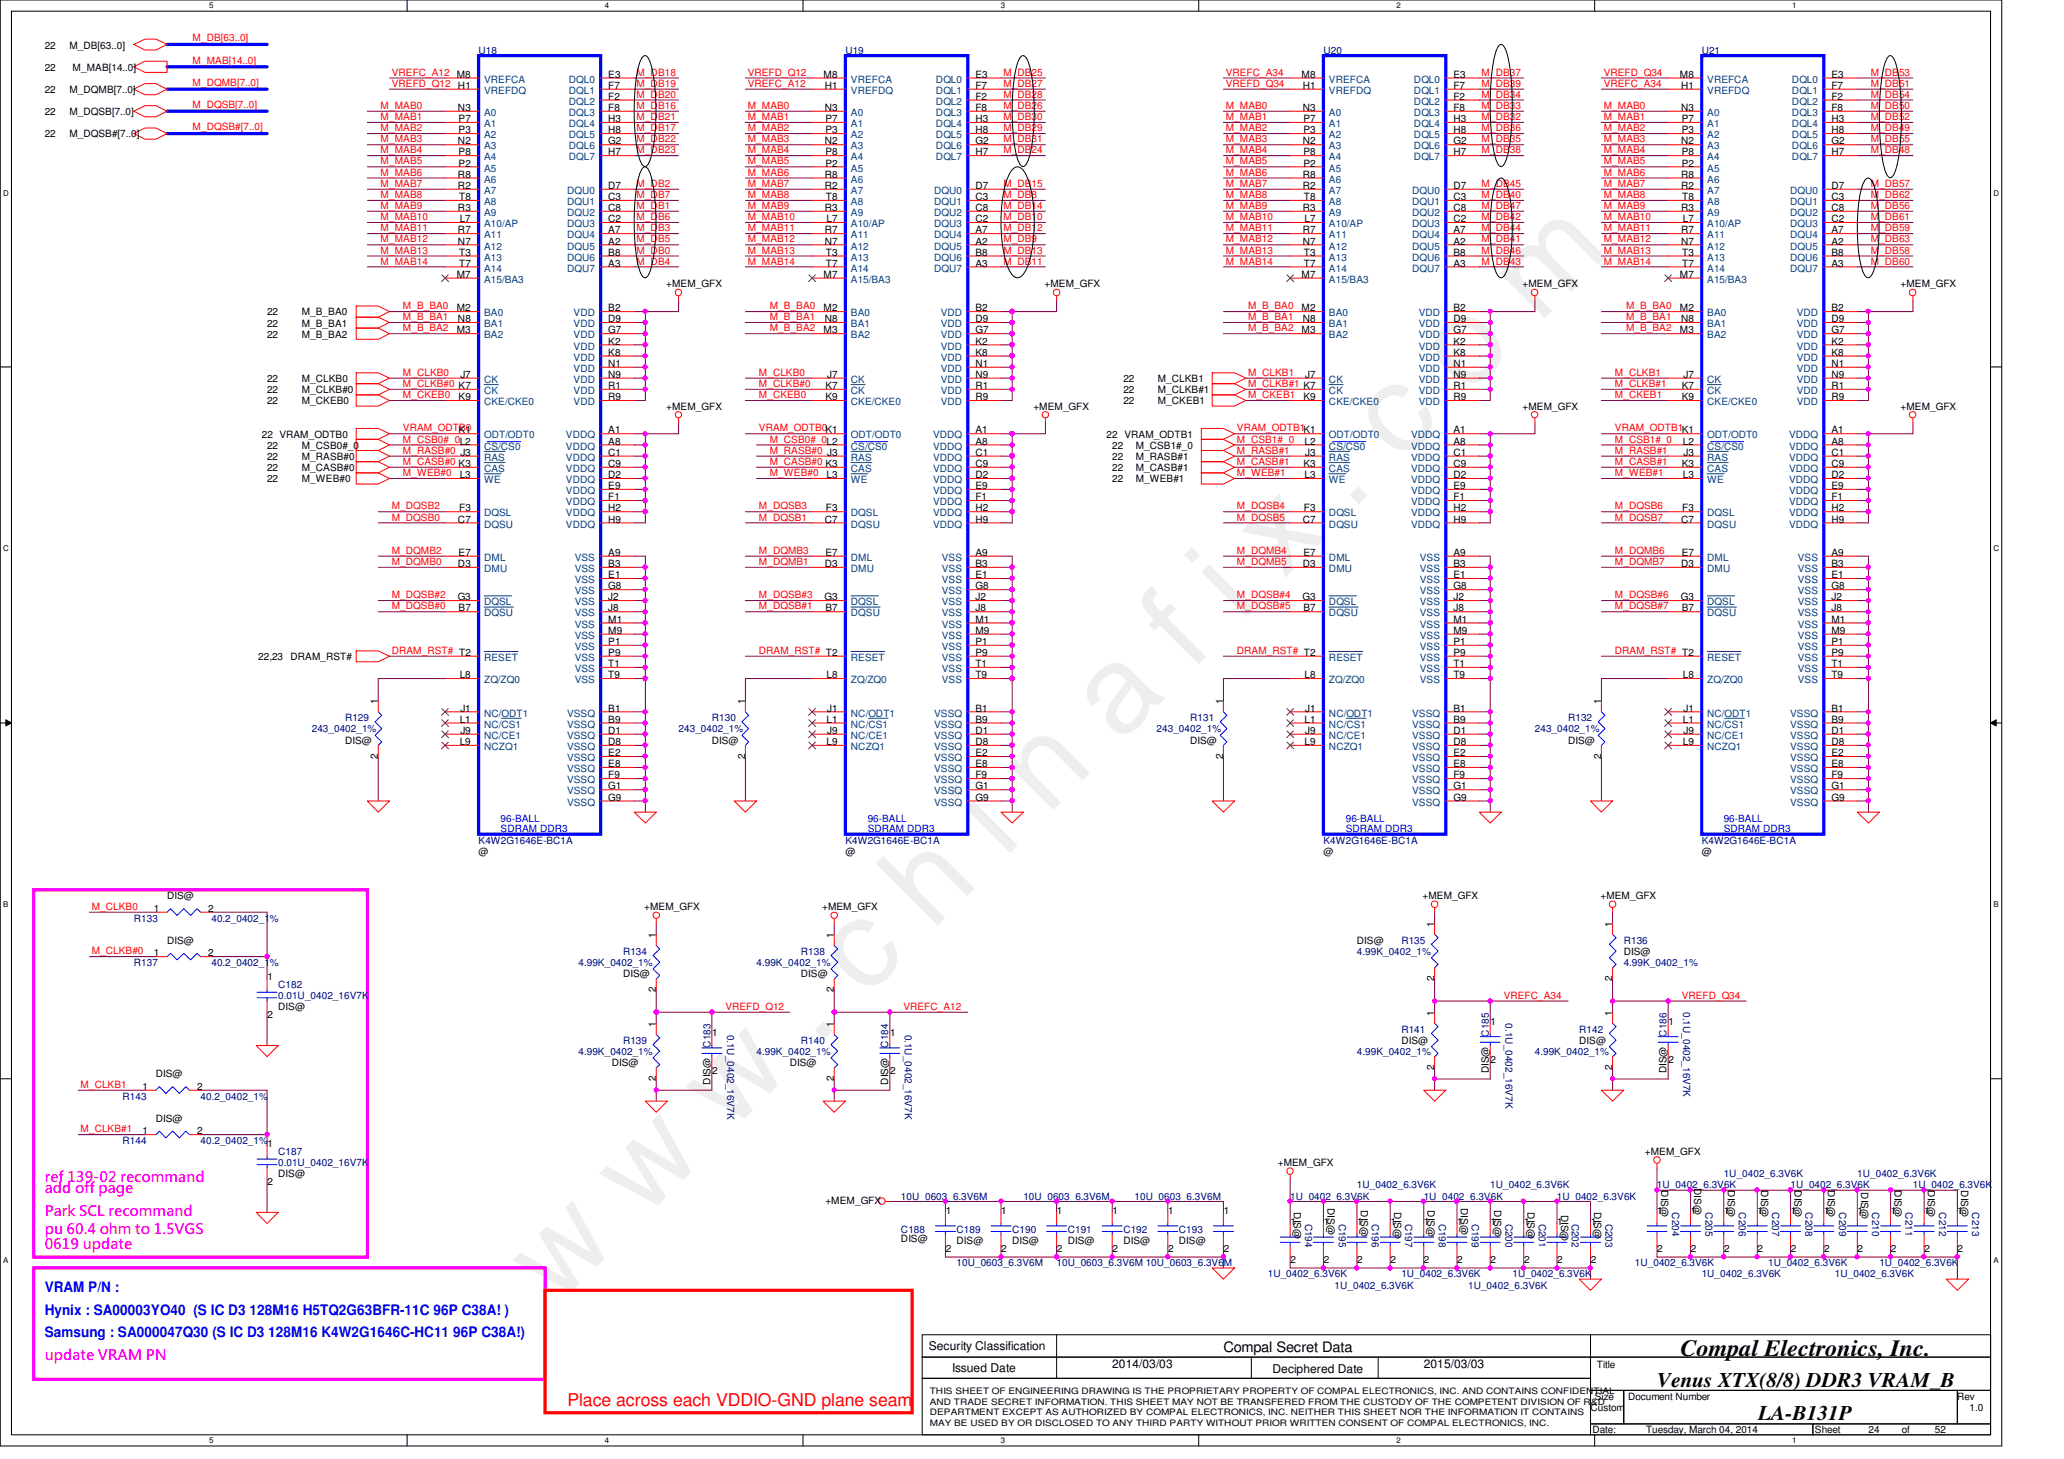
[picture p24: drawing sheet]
<svg xmlns="http://www.w3.org/2000/svg" width="297mm" height="210mm" viewBox="0 0 297 210" stroke-linecap="round" stroke-linejoin="round" font-family="sans-serif">
<defs><g id="words">
<text font-size="17.6" fill="#f0f" x="80.1" y="188" transform="rotate(-45 80.1 188)">w w w . c h i n a f i x . c o m</text>
<text font-size="3.3" x="241.8" y="195.1">Compal Electronics, Inc.</text>
<g font-size="3">
<text x="238.5" y="199.6">Venus XTX(8/8) DDR3 VRAM_B</text>
<text x="253" y="204.3">LA-B131P</text>
</g>
<text font-size="2.5" fill="#f00" x="81.7" y="202.3">Place across each VDDIO-GND plane seam</text>
<g font-size="2.1" fill="#f0f">
<text x="6.4" y="170.1">ref 139-02 recommand</text>
<text x="6.4" y="171.7">add off page</text>
<text x="6.4" y="179.7">0619 update</text>
<text x="6.4" y="174.9">Park SCL recommand</text>
<text x="6.4" y="177.5">pu 60.4 ohm to 1.5VGS</text>
<text x="6.4" y="195.7">update VRAM PN</text>
</g>
<g font-size="2.1" fill="#00f">
<text x="6.4" y="185.9">VRAM P/N :</text>
<text x="6.4" y="189.1">Hynix : SA00003YO40 (S IC D3 128M16 H5TQ2G63BFR-11C 96P C38A! )</text>
<text x="6.4" y="192.3">Samsung : SA000047Q30 (S IC D3 128M16 K4W2G1646C-HC11 96P C38A!)</text>
</g>
<text font-size="2.1" x="176.1" y="194.4">Compal Secret Data</text>
<g font-size="1.7">
<text x="133.7" y="194.3">Security Classification</text>
<text x="137" y="197.3">Issued Date</text>
<text x="160.1" y="196.9">2014/03/03</text>
<text x="183.1" y="197.5">Deciphered Date</text>
<text x="204.9" y="196.9">2015/03/03</text>
</g>
<g font-size="1.4" fill="#f00">
<text x="27.7" y="5.9">M_DB[63..0]</text>
<text x="27.7" y="9.1">M_MAB[14..0]</text>
<text x="56.4" y="10.9">VREFC_A12</text>
<text x="91.6" y="10.9">M_DB18</text>
<text x="107.6" y="10.9">VREFD_Q12</text>
<text x="144.4" y="10.9">M_DB25</text>
<text x="176.4" y="10.9">VREFC_A34</text>
<text x="213.2" y="10.9">M_DB37</text>
<text x="230.8" y="10.9">VREFD_Q34</text>
<text x="269.2" y="10.9">M_DB53</text>
<text x="27.7" y="12.4">M_DQMB[7..0]</text>
<text x="27.7" y="15.5">M_DQSB[7..0]</text>
<text x="54.8" y="15.7">M_MAB0</text>
<text x="54.8" y="17.3">M_MAB1</text>
<text x="56.4" y="12.5">VREFD_Q12</text>
<text x="91.6" y="12.5">M_DB19</text>
<text x="91.6" y="17.3">M_DB21</text>
<text x="91.6" y="15.7">M_DB16</text>
<text x="91.6" y="14.1">M_DB20</text>
<text x="107.6" y="12.5">VREFC_A12</text>
<text x="107.6" y="15.7">M_MAB0</text>
<text x="107.6" y="17.3">M_MAB1</text>
<text x="144.4" y="15.7">M_DB26</text>
<text x="144.4" y="17.3">M_DB30</text>
<text x="144.4" y="14.1">M_DB28</text>
<text x="144.4" y="12.5">M_DB27</text>
<text x="176.4" y="12.5">VREFD_Q34</text>
<text x="176.4" y="15.7">M_MAB0</text>
<text x="176.4" y="17.3">M_MAB1</text>
<text x="213.2" y="12.5">M_DB39</text>
<text x="213.2" y="15.7">M_DB33</text>
<text x="213.2" y="14.1">M_DB34</text>
<text x="213.2" y="17.3">M_DB32</text>
<text x="230.8" y="12.5">VREFC_A34</text>
<text x="230.8" y="15.7">M_MAB0</text>
<text x="230.8" y="17.3">M_MAB1</text>
<text x="269.2" y="17.3">M_DB52</text>
<text x="269.2" y="14.1">M_DB54</text>
<text x="269.2" y="12.5">M_DB51</text>
<text x="269.2" y="15.7">M_DB50</text>
<text x="27.7" y="18.8">M_DQSB#[7..0]</text>
<text x="54.8" y="20.5">M_MAB3</text>
<text x="54.8" y="23.7">M_MAB5</text>
<text x="54.8" y="18.9">M_MAB2</text>
<text x="54.8" y="22.1">M_MAB4</text>
<text x="91.6" y="20.5">M_DB22</text>
<text x="91.6" y="18.9">M_DB17</text>
<text x="91.6" y="22.1">M_DB23</text>
<text x="107.6" y="18.9">M_MAB2</text>
<text x="107.6" y="23.7">M_MAB5</text>
<text x="107.6" y="22.1">M_MAB4</text>
<text x="107.6" y="20.5">M_MAB3</text>
<text x="144.4" y="20.5">M_DB31</text>
<text x="144.4" y="22.1">M_DB24</text>
<text x="144.4" y="18.9">M_DB29</text>
<text x="176.4" y="18.9">M_MAB2</text>
<text x="176.4" y="20.5">M_MAB3</text>
<text x="176.4" y="22.1">M_MAB4</text>
<text x="176.4" y="23.7">M_MAB5</text>
<text x="213.2" y="18.9">M_DB36</text>
<text x="213.2" y="22.1">M_DB38</text>
<text x="213.2" y="20.5">M_DB35</text>
<text x="230.8" y="18.9">M_MAB2</text>
<text x="230.8" y="20.5">M_MAB3</text>
<text x="230.8" y="22.1">M_MAB4</text>
<text x="230.8" y="23.7">M_MAB5</text>
<text x="269.2" y="20.5">M_DB55</text>
<text x="269.2" y="22.1">M_DB48</text>
<text x="269.2" y="18.9">M_DB49</text>
<text x="54.8" y="26.9">M_MAB7</text>
<text x="54.8" y="25.3">M_MAB6</text>
<text x="54.8" y="28.5">M_MAB8</text>
<text x="91.6" y="26.9">M_DB2</text>
<text x="91.6" y="28.5">M_DB7</text>
<text x="107.6" y="25.3">M_MAB6</text>
<text x="107.6" y="26.9">M_MAB7</text>
<text x="107.6" y="28.5">M_MAB8</text>
<text x="144.4" y="28.5">M_DB8</text>
<text x="144.4" y="26.9">M_DB15</text>
<text x="176.4" y="25.3">M_MAB6</text>
<text x="176.4" y="26.9">M_MAB7</text>
<text x="176.4" y="28.5">M_MAB8</text>
<text x="213.2" y="26.9">M_DB45</text>
<text x="213.2" y="28.5">M_DB40</text>
<text x="230.8" y="25.3">M_MAB6</text>
<text x="230.8" y="26.9">M_MAB7</text>
<text x="230.8" y="28.5">M_MAB8</text>
<text x="269.2" y="26.9">M_DB57</text>
<text x="269.2" y="28.5">M_DB62</text>
<text x="54.8" y="33.3">M_MAB11</text>
<text x="54.8" y="31.7">M_MAB10</text>
<text x="54.8" y="30.1">M_MAB9</text>
<text x="54.8" y="34.9">M_MAB12</text>
<text x="91.6" y="30.1">M_DB1</text>
<text x="91.6" y="34.9">M_DB5</text>
<text x="91.6" y="31.7">M_DB6</text>
<text x="91.6" y="33.3">M_DB3</text>
<text x="107.6" y="34.9">M_MAB12</text>
<text x="107.6" y="33.3">M_MAB11</text>
<text x="107.6" y="30.1">M_MAB9</text>
<text x="107.6" y="31.7">M_MAB10</text>
<text x="144.4" y="33.3">M_DB12</text>
<text x="144.4" y="30.1">M_DB14</text>
<text x="144.4" y="34.9">M_DB9</text>
<text x="144.4" y="31.7">M_DB10</text>
<text x="176.4" y="30.1">M_MAB9</text>
<text x="176.4" y="31.7">M_MAB10</text>
<text x="176.4" y="33.3">M_MAB11</text>
<text x="176.4" y="34.9">M_MAB12</text>
<text x="213.2" y="31.7">M_DB42</text>
<text x="213.2" y="34.9">M_DB41</text>
<text x="213.2" y="33.3">M_DB44</text>
<text x="213.2" y="30.1">M_DB47</text>
<text x="230.8" y="30.1">M_MAB9</text>
<text x="230.8" y="31.7">M_MAB10</text>
<text x="230.8" y="33.3">M_MAB11</text>
<text x="230.8" y="34.9">M_MAB12</text>
<text x="269.2" y="30.1">M_DB56</text>
<text x="269.2" y="33.3">M_DB59</text>
<text x="269.2" y="31.7">M_DB61</text>
<text x="269.2" y="34.9">M_DB63</text>
<text x="54.8" y="38.1">M_MAB14</text>
<text x="54.8" y="36.5">M_MAB13</text>
<text x="91.6" y="38.1">M_DB4</text>
<text x="91.6" y="36.5">M_DB0</text>
<text x="107.6" y="38.1">M_MAB14</text>
<text x="107.6" y="36.5">M_MAB13</text>
<text x="144.4" y="36.5">M_DB13</text>
<text x="144.4" y="38.1">M_DB11</text>
<text x="176.4" y="38.1">M_MAB14</text>
<text x="176.4" y="36.5">M_MAB13</text>
<text x="213.2" y="38.1">M_DB43</text>
<text x="213.2" y="36.5">M_DB46</text>
<text x="230.8" y="38.1">M_MAB14</text>
<text x="230.8" y="36.5">M_MAB13</text>
<text x="269.2" y="38.1">M_DB60</text>
<text x="269.2" y="36.5">M_DB58</text>
<text x="58" y="47.7">M_B_BA2</text>
<text x="58" y="44.5">M_B_BA0</text>
<text x="58" y="46.1">M_B_BA1</text>
<text x="110.8" y="44.5">M_B_BA0</text>
<text x="110.8" y="46.1">M_B_BA1</text>
<text x="110.8" y="47.7">M_B_BA2</text>
<text x="179.6" y="44.5">M_B_BA0</text>
<text x="179.6" y="46.1">M_B_BA1</text>
<text x="179.6" y="47.7">M_B_BA2</text>
<text x="234" y="44.5">M_B_BA0</text>
<text x="234" y="46.1">M_B_BA1</text>
<text x="234" y="47.7">M_B_BA2</text>
<text x="58" y="54.1">M_CLKB0</text>
<text x="58" y="55.7">M_CLKB#0 K7</text>
<text x="58" y="57.3">M_CKEB0</text>
<text x="109.2" y="55.7">M_CLKB#0</text>
<text x="109.2" y="54.1">M_CLKB0</text>
<text x="109.2" y="57.3">M_CKEB0</text>
<text x="179.6" y="55.7">M_CLKB#1 K7</text>
<text x="179.6" y="54.1">M_CLKB1</text>
<text x="179.6" y="57.3">M_CKEB1</text>
<text x="232.4" y="55.7">M_CLKB#1</text>
<text x="232.4" y="57.3">M_CKEB1</text>
<text x="232.4" y="54.1">M_CLKB1</text>
<text x="58" y="62.1">VRAM_ODTB0</text>
<text x="58" y="63.7">M_CSB0#_0L2</text>
<text x="58" y="65.3">M_RASB#0 J3</text>
<text x="109.2" y="62.1">VRAM_ODTB0K1</text>
<text x="110.8" y="63.7">M_CSB0#_0L2</text>
<text x="110.8" y="65.3">M_RASB#0 J3</text>
<text x="178" y="62.1">VRAM_ODTB1K1</text>
<text x="178" y="63.7">M_CSB1#_0</text>
<text x="178" y="65.3">M_RASB#1</text>
<text x="232.4" y="62.1">VRAM_ODTB1K1</text>
<text x="232.4" y="65.3">M_RASB#1</text>
<text x="232.4" y="63.7">M_CSB1#_0</text>
<text x="58" y="68.5">M_WEB#0</text>
<text x="58" y="66.9">M_CASB#0 K3</text>
<text x="110.8" y="66.9">M_CASB#0 K3</text>
<text x="110.8" y="68.5">M_WEB#0</text>
<text x="178" y="66.9">M_CASB#1</text>
<text x="178" y="68.5">M_WEB#1</text>
<text x="232.4" y="66.9">M_CASB#1</text>
<text x="232.4" y="68.5">M_WEB#1</text>
<text x="56.4" y="73.3">M_DQSB2</text>
<text x="56.4" y="74.9">M_DQSB0</text>
<text x="109.2" y="73.3">M_DQSB3</text>
<text x="109.2" y="74.9">M_DQSB1</text>
<text x="178" y="73.3">M_DQSB4</text>
<text x="178" y="74.9">M_DQSB5</text>
<text x="232.4" y="74.9">M_DQSB7</text>
<text x="232.4" y="73.3">M_DQSB6</text>
<text x="56.4" y="81.3">M_DQMB0</text>
<text x="56.4" y="79.7">M_DQMB2</text>
<text x="109.2" y="79.7">M_DQMB3</text>
<text x="109.2" y="81.3">M_DQMB1</text>
<text x="178" y="79.7">M_DQMB4</text>
<text x="178" y="81.3">M_DQMB5</text>
<text x="232.4" y="79.7">M_DQMB6</text>
<text x="232.4" y="81.3">M_DQMB7</text>
<text x="56.4" y="87.7">M_DQSB#0</text>
<text x="56.4" y="86.1">M_DQSB#2</text>
<text x="109.2" y="87.7">M_DQSB#1</text>
<text x="109.2" y="86.1">M_DQSB#3</text>
<text x="178" y="86.1">M_DQSB#4</text>
<text x="178" y="87.7">M_DQSB#5</text>
<text x="232.4" y="87.7">M_DQSB#7</text>
<text x="232.4" y="86.1">M_DQSB#6</text>
<text x="56.4" y="94.1">DRAM_RST# T2</text>
<text x="109.2" y="94.1">DRAM_RST# T2</text>
<text x="178" y="94.1">DRAM_RST# T2</text>
<text x="232.4" y="94.1">DRAM_RST# T2</text>
<text x="13.2" y="130.9">M_CLKB0</text>
<text x="13.2" y="137.3">M_CLKB#0</text>
<text x="216.4" y="143.7">VREFC_A34</text>
<text x="242" y="143.7">VREFD_Q34</text>
<text x="104.4" y="145.3">VREFD_Q12</text>
<text x="130" y="145.3">VREFC_A12</text>
<text x="11.6" y="156.5">M_CLKB1</text>
<text x="11.6" y="162.9">M_CLKB#1</text>
</g>
<g font-size="1.4">
<text x="6.4" y="10.2">22</text>
<text x="6.4" y="7">22</text>
<text x="10" y="7">M_DB[63..0]</text>
<text x="10.5" y="10.2">M_MAB[14..0]</text>
<text x="65.7" y="11.2">M8</text>
<text x="87.5" y="11.2">E3</text>
<text x="118.5" y="11.2">M8</text>
<text x="140.4" y="11.2">E3</text>
<text x="187.3" y="11.2">M8</text>
<text x="209.2" y="11.2">E3</text>
<text x="241.8" y="11.2">M8</text>
<text x="263.6" y="11.2">E3</text>
<text x="6.4" y="16.6">22</text>
<text x="6.4" y="13.4">22</text>
<text x="10" y="16.6">M_DQSB[7..0]</text>
<text x="10" y="13.4">M_DQMB[7..0]</text>
<text x="65.9" y="16">N3</text>
<text x="65.9" y="12.8">H1</text>
<text x="66" y="17.6">P7</text>
<text x="87.5" y="12.8">F7</text>
<text x="87.5" y="14.4">F2</text>
<text x="87.5" y="16">F8</text>
<text x="87.5" y="17.6">H3</text>
<text x="118.7" y="16">N3</text>
<text x="118.7" y="12.8">H1</text>
<text x="118.8" y="17.6">P7</text>
<text x="140.4" y="12.8">F7</text>
<text x="140.4" y="14.4">F2</text>
<text x="140.4" y="16">F8</text>
<text x="140.4" y="17.6">H3</text>
<text x="187.5" y="16">N3</text>
<text x="187.5" y="12.8">H1</text>
<text x="187.6" y="17.6">P7</text>
<text x="209.2" y="12.8">F7</text>
<text x="209.2" y="14.4">F2</text>
<text x="209.2" y="16">F8</text>
<text x="209.2" y="17.6">H3</text>
<text x="241.9" y="16">N3</text>
<text x="241.9" y="12.8">H1</text>
<text x="242" y="17.6">P7</text>
<text x="263.6" y="12.8">F7</text>
<text x="263.6" y="14.4">F2</text>
<text x="263.6" y="16">F8</text>
<text x="263.6" y="17.6">H3</text>
<text x="6.4" y="19.8">22</text>
<text x="10" y="19.8">M_DQSB#[7..0]</text>
<text x="65.9" y="20.8">N2</text>
<text x="66" y="19.2">P3</text>
<text x="66" y="22.4">P8</text>
<text x="66" y="24">P2</text>
<text x="87.5" y="19.2">H8</text>
<text x="87.5" y="20.8">G2</text>
<text x="87.5" y="22.4">H7</text>
<text x="118.7" y="20.8">N2</text>
<text x="118.8" y="19.2">P3</text>
<text x="118.8" y="22.4">P8</text>
<text x="118.8" y="24">P2</text>
<text x="140.4" y="19.2">H8</text>
<text x="140.4" y="20.8">G2</text>
<text x="140.4" y="22.4">H7</text>
<text x="187.5" y="20.8">N2</text>
<text x="187.6" y="19.2">P3</text>
<text x="187.6" y="22.4">P8</text>
<text x="187.6" y="24">P2</text>
<text x="209.2" y="19.2">H8</text>
<text x="209.2" y="20.8">G2</text>
<text x="209.2" y="22.4">H7</text>
<text x="241.9" y="20.8">N2</text>
<text x="242" y="19.2">P3</text>
<text x="242" y="22.4">P8</text>
<text x="242" y="24">P2</text>
<text x="263.6" y="19.2">H8</text>
<text x="263.6" y="20.8">G2</text>
<text x="263.6" y="22.4">H7</text>
<text x="65.9" y="25.6">R8</text>
<text x="65.9" y="27.2">R2</text>
<text x="66.1" y="28.8">T8</text>
<text x="87.5" y="28.8">C3</text>
<text x="87.5" y="27.2">D7</text>
<text x="118.7" y="25.6">R8</text>
<text x="118.7" y="27.2">R2</text>
<text x="118.9" y="28.8">T8</text>
<text x="140.4" y="28.8">C3</text>
<text x="140.4" y="27.2">D7</text>
<text x="187.5" y="25.6">R8</text>
<text x="187.5" y="27.2">R2</text>
<text x="187.7" y="28.8">T8</text>
<text x="209.2" y="28.8">C3</text>
<text x="209.2" y="27.2">D7</text>
<text x="241.9" y="25.6">R8</text>
<text x="241.9" y="27.2">R2</text>
<text x="242.1" y="28.8">T8</text>
<text x="263.6" y="28.8">C3</text>
<text x="263.6" y="27.2">D7</text>
<text x="65.9" y="30.4">R3</text>
<text x="65.9" y="33.6">R7</text>
<text x="65.9" y="35.2">N7</text>
<text x="66.2" y="32">L7</text>
<text x="87.5" y="30.4">C8</text>
<text x="87.5" y="32">C2</text>
<text x="87.5" y="33.6">A7</text>
<text x="87.5" y="35.2">A2</text>
<text x="118.7" y="30.4">R3</text>
<text x="118.7" y="33.6">R7</text>
<text x="118.7" y="35.2">N7</text>
<text x="119" y="32">L7</text>
<text x="140.4" y="30.4">C8</text>
<text x="140.4" y="32">C2</text>
<text x="140.4" y="33.6">A7</text>
<text x="140.4" y="35.2">A2</text>
<text x="187.5" y="30.4">R3</text>
<text x="187.5" y="33.6">R7</text>
<text x="187.5" y="35.2">N7</text>
<text x="187.7" y="32">L7</text>
<text x="209.2" y="30.4">C8</text>
<text x="209.2" y="32">C2</text>
<text x="209.2" y="33.6">A7</text>
<text x="209.2" y="35.2">A2</text>
<text x="241.9" y="30.4">R3</text>
<text x="241.9" y="33.6">R7</text>
<text x="241.9" y="35.2">N7</text>
<text x="242.2" y="32">L7</text>
<text x="263.6" y="30.4">C8</text>
<text x="263.6" y="32">C2</text>
<text x="263.6" y="33.6">A7</text>
<text x="263.6" y="35.2">A2</text>
<text x="65.7" y="40">M7</text>
<text x="66.1" y="36.8">T3</text>
<text x="66.1" y="38.4">T7</text>
<text x="87.5" y="36.8">B8</text>
<text x="87.5" y="38.4">A3</text>
<text x="95.9" y="41.4">+MEM_GFX</text>
<text x="118.5" y="40">M7</text>
<text x="118.9" y="36.8">T3</text>
<text x="118.9" y="38.4">T7</text>
<text x="140.4" y="36.8">B8</text>
<text x="140.4" y="38.4">A3</text>
<text x="150.3" y="41.4">+MEM_GFX</text>
<text x="187.3" y="40">M7</text>
<text x="187.7" y="36.8">T3</text>
<text x="187.7" y="38.4">T7</text>
<text x="209.2" y="36.8">B8</text>
<text x="209.2" y="38.4">A3</text>
<text x="219.1" y="41.4">+MEM_GFX</text>
<text x="241.8" y="40">M7</text>
<text x="242.1" y="36.8">T3</text>
<text x="242.1" y="38.4">T7</text>
<text x="263.6" y="36.8">B8</text>
<text x="263.6" y="38.4">A3</text>
<text x="273.5" y="41.4">+MEM_GFX</text>
<text x="38.4" y="47">22</text>
<text x="38.4" y="45.4">22</text>
<text x="43.4" y="47">M_B_BA1</text>
<text x="43.4" y="45.4">M_B_BA0</text>
<text x="65.7" y="44.8">M2</text>
<text x="65.7" y="48">M3</text>
<text x="65.9" y="46.4">N8</text>
<text x="87.5" y="44.8">B2</text>
<text x="87.5" y="46.4">D9</text>
<text x="87.5" y="48">G7</text>
<text x="118.5" y="44.8">M2</text>
<text x="118.5" y="48">M3</text>
<text x="118.7" y="46.4">N8</text>
<text x="140.4" y="44.8">B2</text>
<text x="140.4" y="46.4">D9</text>
<text x="140.4" y="48">G7</text>
<text x="187.3" y="44.8">M2</text>
<text x="187.3" y="48">M3</text>
<text x="187.5" y="46.4">N8</text>
<text x="209.2" y="44.8">B2</text>
<text x="209.2" y="46.4">D9</text>
<text x="209.2" y="48">G7</text>
<text x="241.8" y="44.8">M2</text>
<text x="241.8" y="48">M3</text>
<text x="241.9" y="46.4">N8</text>
<text x="263.6" y="44.8">B2</text>
<text x="263.6" y="46.4">D9</text>
<text x="263.6" y="48">G7</text>
<text x="38.4" y="48.6">22</text>
<text x="43.4" y="48.6">M_B_BA2</text>
<text x="87.5" y="49.6">K2</text>
<text x="87.5" y="51.2">K8</text>
<text x="87.5" y="52.8">N1</text>
<text x="140.4" y="49.6">K2</text>
<text x="140.4" y="51.2">K8</text>
<text x="140.4" y="52.8">N1</text>
<text x="209.2" y="49.6">K2</text>
<text x="209.2" y="51.2">K8</text>
<text x="209.2" y="52.8">N1</text>
<text x="263.6" y="49.6">K2</text>
<text x="263.6" y="51.2">K8</text>
<text x="263.6" y="52.8">N1</text>
<text x="38.4" y="55">22</text>
<text x="38.4" y="58.2">22</text>
<text x="38.4" y="56.6">22</text>
<text x="43.4" y="55">M_CLKB0</text>
<text x="43.4" y="58.2">M_CKEB0</text>
<text x="43.4" y="56.6">M_CLKB#0</text>
<text x="66" y="57.6">K9</text>
<text x="66.2" y="54.4">J7</text>
<text x="87.5" y="54.4">N9</text>
<text x="87.5" y="56">R1</text>
<text x="87.5" y="57.6">R9</text>
<text x="95.9" y="59">+MEM_GFX</text>
<text x="118.8" y="56">K7</text>
<text x="118.8" y="57.6">K9</text>
<text x="119" y="54.4">J7</text>
<text x="140.4" y="54.4">N9</text>
<text x="140.4" y="56">R1</text>
<text x="140.4" y="57.6">R9</text>
<text x="148.7" y="59">+MEM_GFX</text>
<text x="161.7" y="58.2">22</text>
<text x="161.7" y="56.6">22</text>
<text x="161.7" y="55">22</text>
<text x="166.6" y="58.2">M_CKEB1</text>
<text x="166.6" y="56.6">M_CLKB#1</text>
<text x="166.6" y="55">M_CLKB1</text>
<text x="187.6" y="57.6">K9</text>
<text x="187.8" y="54.4">J7</text>
<text x="209.2" y="54.4">N9</text>
<text x="209.2" y="56">R1</text>
<text x="209.2" y="57.6">R9</text>
<text x="219.1" y="59">+MEM_GFX</text>
<text x="242" y="56">K7</text>
<text x="242" y="57.6">K9</text>
<text x="242.3" y="54.4">J7</text>
<text x="263.6" y="54.4">N9</text>
<text x="263.6" y="56">R1</text>
<text x="263.6" y="57.6">R9</text>
<text x="273.5" y="59">+MEM_GFX</text>
<text x="37.7" y="63">22 VRAM_ODTB0</text>
<text x="38.4" y="64.6">22</text>
<text x="43.4" y="64.6">M_CSB0#_0</text>
<text x="66" y="62.4">K1</text>
<text x="87.5" y="62.4">A1</text>
<text x="87.5" y="64">A8</text>
<text x="87.5" y="65.6">C1</text>
<text x="140.4" y="62.4">A1</text>
<text x="140.4" y="64">A8</text>
<text x="140.4" y="65.6">C1</text>
<text x="159.3" y="63">22 VRAM_ODTB1</text>
<text x="160.1" y="64.6">22</text>
<text x="163.4" y="64.6">M_CSB1#_0</text>
<text x="187.7" y="64">L2</text>
<text x="187.8" y="65.6">J3</text>
<text x="209.2" y="62.4">A1</text>
<text x="209.2" y="64">A8</text>
<text x="209.2" y="65.6">C1</text>
<text x="242.2" y="64">L2</text>
<text x="242.3" y="65.6">J3</text>
<text x="263.6" y="62.4">A1</text>
<text x="263.6" y="64">A8</text>
<text x="263.6" y="65.6">C1</text>
<text x="38.4" y="67.8">22</text>
<text x="38.4" y="66.2">22</text>
<text x="38.4" y="69.4">22</text>
<text x="43.4" y="67.8">M_CASB#0</text>
<text x="43.4" y="66.2">M_RASB#0</text>
<text x="43.4" y="69.4">M_WEB#0</text>
<text x="66.2" y="68.8">L3</text>
<text x="87.5" y="67.2">C9</text>
<text x="87.5" y="70.4">E9</text>
<text x="87.5" y="72">F1</text>
<text x="87.5" y="68.8">D2</text>
<text x="119" y="68.8">L3</text>
<text x="140.4" y="67.2">C9</text>
<text x="140.4" y="70.4">E9</text>
<text x="140.4" y="72">F1</text>
<text x="140.4" y="68.8">D2</text>
<text x="160.1" y="66.2">22</text>
<text x="160.1" y="69.4">22</text>
<text x="160.1" y="67.8">22</text>
<text x="163.4" y="66.2">M_RASB#1</text>
<text x="163.4" y="69.4">M_WEB#1</text>
<text x="163.4" y="67.8">M_CASB#1</text>
<text x="187.6" y="67.2">K3</text>
<text x="187.7" y="68.8">L3</text>
<text x="209.2" y="67.2">C9</text>
<text x="209.2" y="70.4">E9</text>
<text x="209.2" y="72">F1</text>
<text x="209.2" y="68.8">D2</text>
<text x="242" y="67.2">K3</text>
<text x="242.2" y="68.8">L3</text>
<text x="263.6" y="67.2">C9</text>
<text x="263.6" y="70.4">E9</text>
<text x="263.6" y="72">F1</text>
<text x="263.6" y="68.8">D2</text>
<text x="65.9" y="75.2">C7</text>
<text x="66.1" y="73.6">F3</text>
<text x="87.5" y="73.6">H2</text>
<text x="87.5" y="75.2">H9</text>
<text x="118.7" y="75.2">C7</text>
<text x="118.9" y="73.6">F3</text>
<text x="140.4" y="73.6">H2</text>
<text x="140.4" y="75.2">H9</text>
<text x="187.5" y="75.2">C7</text>
<text x="187.7" y="73.6">F3</text>
<text x="209.2" y="73.6">H2</text>
<text x="209.2" y="75.2">H9</text>
<text x="241.9" y="75.2">C7</text>
<text x="242.1" y="73.6">F3</text>
<text x="263.6" y="73.6">H2</text>
<text x="263.6" y="75.2">H9</text>
<text x="65.9" y="81.6">D3</text>
<text x="66" y="80">E7</text>
<text x="87.5" y="80">A9</text>
<text x="87.5" y="83.2">E1</text>
<text x="87.5" y="81.6">B3</text>
<text x="118.7" y="81.6">D3</text>
<text x="118.8" y="80">E7</text>
<text x="140.4" y="80">A9</text>
<text x="140.4" y="83.2">E1</text>
<text x="140.4" y="81.6">B3</text>
<text x="187.5" y="81.6">D3</text>
<text x="187.6" y="80">E7</text>
<text x="209.2" y="80">A9</text>
<text x="209.2" y="83.2">E1</text>
<text x="209.2" y="81.6">B3</text>
<text x="241.9" y="81.6">D3</text>
<text x="242" y="80">E7</text>
<text x="263.6" y="80">A9</text>
<text x="263.6" y="83.2">E1</text>
<text x="263.6" y="81.6">B3</text>
<text x="65.9" y="86.4">G3</text>
<text x="66" y="88">B7</text>
<text x="87.5" y="84.8">G8</text>
<text x="87.5" y="86.4">J2</text>
<text x="87.5" y="88">J8</text>
<text x="87.5" y="89.6">M1</text>
<text x="118.7" y="86.4">G3</text>
<text x="118.8" y="88">B7</text>
<text x="140.4" y="84.8">G8</text>
<text x="140.4" y="86.4">J2</text>
<text x="140.4" y="88">J8</text>
<text x="140.4" y="89.6">M1</text>
<text x="187.4" y="86.4">G3</text>
<text x="187.6" y="88">B7</text>
<text x="209.2" y="84.8">G8</text>
<text x="209.2" y="86.4">J2</text>
<text x="209.2" y="88">J8</text>
<text x="209.2" y="89.6">M1</text>
<text x="241.9" y="86.4">G3</text>
<text x="242" y="88">B7</text>
<text x="263.6" y="84.8">G8</text>
<text x="263.6" y="86.4">J2</text>
<text x="263.6" y="88">J8</text>
<text x="263.6" y="89.6">M1</text>
<text x="37.2" y="95">22,23</text>
<text x="41.8" y="95">DRAM_RST#</text>
<text x="87.5" y="91.2">M9</text>
<text x="87.5" y="92.8">P1</text>
<text x="87.5" y="94.4">P9</text>
<text x="87.5" y="96">T1</text>
<text x="140.4" y="91.2">M9</text>
<text x="140.4" y="92.8">P1</text>
<text x="140.4" y="94.4">P9</text>
<text x="140.4" y="96">T1</text>
<text x="209.2" y="91.2">M9</text>
<text x="209.2" y="92.8">P1</text>
<text x="209.2" y="94.4">P9</text>
<text x="209.2" y="96">T1</text>
<text x="263.6" y="91.2">M9</text>
<text x="263.6" y="92.8">P1</text>
<text x="263.6" y="94.4">P9</text>
<text x="263.6" y="96">T1</text>
<text x="54.4" y="101.3" transform="rotate(-90 54.4 101.3)">1</text>
<text x="66.2" y="97.6">L8</text>
<text x="87.5" y="97.6">T9</text>
<text x="107.2" y="101.3" transform="rotate(-90 107.2 101.3)">1</text>
<text x="119" y="97.6">L8</text>
<text x="140.4" y="97.6">T9</text>
<text x="176" y="101.3" transform="rotate(-90 176 101.3)">1</text>
<text x="187.7" y="97.6">L8</text>
<text x="209.2" y="97.6">T9</text>
<text x="230.4" y="101.3" transform="rotate(-90 230.4 101.3)">1</text>
<text x="242.2" y="97.6">L8</text>
<text x="263.6" y="97.6">T9</text>
<text x="49.7" y="107">DIS@</text>
<text x="66.2" y="107.2">L9</text>
<text x="66.2" y="104">L1</text>
<text x="66.2" y="102.4">J1</text>
<text x="66.2" y="105.6">J9</text>
<text x="87.5" y="105.6">D1</text>
<text x="87.5" y="102.4">B1</text>
<text x="87.5" y="104">B9</text>
<text x="87.5" y="107.2">D8</text>
<text x="102.4" y="107">DIS@</text>
<text x="119" y="107.2">L9</text>
<text x="119" y="104">L1</text>
<text x="119" y="102.4">J1</text>
<text x="119" y="105.6">J9</text>
<text x="140.4" y="105.6">D1</text>
<text x="140.4" y="102.4">B1</text>
<text x="140.4" y="104">B9</text>
<text x="140.4" y="107.2">D8</text>
<text x="171.3" y="107">DIS@</text>
<text x="187.7" y="104">L1</text>
<text x="187.7" y="107.2">L9</text>
<text x="187.8" y="102.4">J1</text>
<text x="187.8" y="105.6">J9</text>
<text x="209.2" y="105.6">D1</text>
<text x="209.2" y="102.4">B1</text>
<text x="209.2" y="104">B9</text>
<text x="209.2" y="107.2">D8</text>
<text x="225.7" y="107">DIS@</text>
<text x="242.2" y="104">L1</text>
<text x="242.2" y="107.2">L9</text>
<text x="242.3" y="102.4">J1</text>
<text x="242.3" y="105.6">J9</text>
<text x="263.6" y="105.6">D1</text>
<text x="263.6" y="102.4">B1</text>
<text x="263.6" y="104">B9</text>
<text x="263.6" y="107.2">D8</text>
<text x="54.4" y="109.1" transform="rotate(-90 54.4 109.1)">2</text>
<text x="87.5" y="108.8">E2</text>
<text x="87.5" y="110.4">E8</text>
<text x="87.5" y="112">F9</text>
<text x="87.5" y="113.6">G1</text>
<text x="107.2" y="109.1" transform="rotate(-90 107.2 109.1)">2</text>
<text x="140.4" y="108.8">E2</text>
<text x="140.4" y="110.4">E8</text>
<text x="140.4" y="112">F9</text>
<text x="140.4" y="113.6">G1</text>
<text x="176" y="109.1" transform="rotate(-90 176 109.1)">2</text>
<text x="209.2" y="108.8">E2</text>
<text x="209.2" y="110.4">E8</text>
<text x="209.2" y="112">F9</text>
<text x="209.2" y="113.6">G1</text>
<text x="230.4" y="109.1" transform="rotate(-90 230.4 109.1)">2</text>
<text x="263.6" y="108.8">E2</text>
<text x="263.6" y="110.4">E8</text>
<text x="263.6" y="112">F9</text>
<text x="263.6" y="113.6">G1</text>
<text x="87.5" y="115.2">G9</text>
<text x="140.4" y="115.2">G9</text>
<text x="209.2" y="115.2">G9</text>
<text x="263.6" y="115.2">G9</text>
<text x="68.9" y="123">@</text>
<text x="121.7" y="123">@</text>
<text x="190.5" y="123">@</text>
<text x="244.9" y="123">@</text>
<text x="22.1" y="131.2">1</text>
<text x="24" y="129.4">DIS@</text>
<text x="30" y="131.2">2</text>
<text x="92.7" y="131">+MEM_GFX</text>
<text x="118.3" y="131">+MEM_GFX</text>
<text x="204.7" y="129.4">+MEM_GFX</text>
<text x="230.3" y="129.4">+MEM_GFX</text>
<text x="22.1" y="137.6">1</text>
<text x="24" y="135.8">DIS@</text>
<text x="30" y="137.6">2</text>
<text x="94.4" y="134.9" transform="rotate(-90 94.4 134.9)">1</text>
<text x="120" y="134.9" transform="rotate(-90 120 134.9)">1</text>
<text x="195.3" y="135.8">DIS@</text>
<text x="206.4" y="133.3" transform="rotate(-90 206.4 133.3)">1</text>
<text x="232" y="133.3" transform="rotate(-90 232 133.3)">1</text>
<text x="233.7" y="137.4">DIS@</text>
<text x="38.5" y="141">1</text>
<text x="89.7" y="140.6">DIS@</text>
<text x="94.4" y="142.7" transform="rotate(-90 94.4 142.7)">2</text>
<text x="115.3" y="140.6">DIS@</text>
<text x="120" y="142.7" transform="rotate(-90 120 142.7)">2</text>
<text x="206.4" y="141.1" transform="rotate(-90 206.4 141.1)">2</text>
<text x="232" y="141.1" transform="rotate(-90 232 141.1)">2</text>
<text x="38.5" y="146.5">2</text>
<text x="40" y="145.4">DIS@</text>
<text x="94.4" y="147.7" transform="rotate(-90 94.4 147.7)">1</text>
<text x="102.5" y="149">1</text>
<text x="120" y="147.7" transform="rotate(-90 120 147.7)">1</text>
<text x="128.1" y="149">1</text>
<text x="206.4" y="146.1" transform="rotate(-90 206.4 146.1)">1</text>
<text x="214.5" y="147.4">1</text>
<text x="232" y="146.1" transform="rotate(-90 232 146.1)">1</text>
<text x="240.1" y="147.4">1</text>
<text x="22.4" y="155">DIS@</text>
<text x="88.1" y="153.4">DIS@</text>
<text x="94.4" y="155.5" transform="rotate(-90 94.4 155.5)">2</text>
<text x="102.5" y="154.5">2</text>
<text x="113.7" y="153.4">DIS@</text>
<text x="120" y="155.5" transform="rotate(-90 120 155.5)">2</text>
<text x="128.1" y="154.5">2</text>
<text x="201.7" y="150.2">DIS@</text>
<text x="206.4" y="153.9" transform="rotate(-90 206.4 153.9)">2</text>
<text x="214.2" y="154.4" transform="rotate(-90 214.2 154.4)">DIS@</text>
<text x="214.5" y="152.9">2</text>
<text x="227.3" y="150.2">DIS@</text>
<text x="232" y="153.9" transform="rotate(-90 232 153.9)">2</text>
<text x="239.8" y="154.4" transform="rotate(-90 239.8 154.4)">DIS@</text>
<text x="240.1" y="152.9">2</text>
<text x="20.5" y="156.8">1</text>
<text x="22.4" y="161.4">DIS@</text>
<text x="28.4" y="156.8">2</text>
<text x="102.2" y="156" transform="rotate(-90 102.2 156)">DIS@</text>
<text x="127.8" y="156" transform="rotate(-90 127.8 156)">DIS@</text>
<text x="20.5" y="163.2">1</text>
<text x="28.4" y="163.2">2</text>
<text x="38.5" y="165">1</text>
<text x="183.9" y="167.8">+MEM_GFX</text>
<text x="236.7" y="166.2">+MEM_GFX</text>
<text x="38.5" y="170.5">2</text>
<text x="40" y="169.4">DIS@</text>
<text x="118.8" y="173.2">+MEM_GFX</text>
<text x="191" y="173.8" transform="rotate(90 191 173.8)">DIS@</text>
<text x="210.2" y="173.8" transform="rotate(90 210.2 173.8)">DIS@</text>
<text x="239.1" y="171.2" transform="rotate(90 239.1 171.2)">DIS@</text>
<text x="243.8" y="170.9" transform="rotate(90 243.8 170.9)">DIS@</text>
<text x="248.7" y="171.2" transform="rotate(90 248.7 171.2)">DIS@</text>
<text x="253.4" y="171.2" transform="rotate(90 253.4 171.2)">DIS@</text>
<text x="258.2" y="171.2" transform="rotate(90 258.2 171.2)">DIS@</text>
<text x="263.1" y="171.2" transform="rotate(90 263.1 171.2)">DIS@</text>
<text x="267.8" y="171.5" transform="rotate(90 267.8 171.5)">DIS@</text>
<text x="272.7" y="171.2" transform="rotate(90 272.7 171.2)">DIS@</text>
<text x="277.4" y="171.2" transform="rotate(90 277.4 171.2)">DIS@</text>
<text x="282.2" y="171.2" transform="rotate(90 282.2 171.2)">DIS@</text>
<text x="129.7" y="178.6">DIS@</text>
<text x="136.1" y="174.6">1</text>
<text x="137.7" y="179">DIS@</text>
<text x="144.1" y="174.6">1</text>
<text x="145.7" y="179">DIS@</text>
<text x="152.1" y="174.6">1</text>
<text x="153.7" y="179">DIS@</text>
<text x="160.1" y="174.6">1</text>
<text x="161.7" y="179">DIS@</text>
<text x="168.1" y="174.6">1</text>
<text x="169.7" y="179">DIS@</text>
<text x="176.1" y="174.6">1</text>
<text x="185.7" y="176.2">1</text>
<text x="186.2" y="174.4" transform="rotate(90 186.2 174.4)">DIS@</text>
<text x="190.5" y="176.2">1</text>
<text x="195.3" y="176.2">1</text>
<text x="195.8" y="174.1" transform="rotate(90 195.8 174.1)">DIS@</text>
<text x="200.1" y="176.2">1</text>
<text x="200.7" y="174.4" transform="rotate(90 200.7 174.4)">DIS@</text>
<text x="204.9" y="176.2">1</text>
<text x="205.4" y="174.1" transform="rotate(90 205.4 174.1)">DIS@</text>
<text x="209.7" y="176.2">1</text>
<text x="214.5" y="176.2">1</text>
<text x="215.1" y="174.1" transform="rotate(90 215.1 174.1)">DIS@</text>
<text x="219.3" y="176.2">1</text>
<text x="219.8" y="174.4" transform="rotate(90 219.8 174.4)">DIS@</text>
<text x="224.1" y="176.2">1</text>
<text x="224.7" y="174.8" transform="rotate(90 224.7 174.8)">DIS@</text>
<text x="228.9" y="176.2">1</text>
<text x="229.4" y="174.4" transform="rotate(90 229.4 174.4)">DIS@</text>
<text x="238.5" y="174.6">1</text>
<text x="243.3" y="174.6">1</text>
<text x="248.1" y="174.6">1</text>
<text x="252.9" y="174.6">1</text>
<text x="257.7" y="174.6">1</text>
<text x="262.5" y="174.6">1</text>
<text x="267.3" y="174.6">1</text>
<text x="272.1" y="174.6">1</text>
<text x="276.9" y="174.6">1</text>
<text x="281.7" y="174.6">1</text>
<text x="136.1" y="180.1">2</text>
<text x="144.1" y="180.1">2</text>
<text x="152.1" y="180.1">2</text>
<text x="160.1" y="180.1">2</text>
<text x="168.1" y="180.1">2</text>
<text x="176.1" y="180.1">2</text>
<text x="185.7" y="181.7">2</text>
<text x="190.5" y="181.7">2</text>
<text x="195.3" y="181.7">2</text>
<text x="200.1" y="181.7">2</text>
<text x="204.9" y="181.7">2</text>
<text x="209.7" y="181.7">2</text>
<text x="214.5" y="181.7">2</text>
<text x="219.3" y="181.7">2</text>
<text x="224.1" y="181.7">2</text>
<text x="228.9" y="181.7">2</text>
<text x="238.5" y="180.1">2</text>
<text x="243.3" y="180.1">2</text>
<text x="248.1" y="180.1">2</text>
<text x="252.9" y="180.1">2</text>
<text x="257.7" y="180.1">2</text>
<text x="262.5" y="180.1">2</text>
<text x="267.3" y="180.1">2</text>
<text x="272.1" y="180.1">2</text>
<text x="276.9" y="180.1">2</text>
<text x="281.7" y="180.1">2</text>
<text x="229.8" y="196.8">Title</text>
<text x="228.9" y="203">Custom</text>
<text x="229.5" y="201.4">Size</text>
<text x="234.3" y="201.4">Document Number</text>
<text x="281.7" y="201.4">Rev</text>
<text x="283.5" y="203">1.0</text>
<text x="229.2" y="206.2">Date:</text>
<text x="236.9" y="206.2">Tuesday, March 04, 2014</text>
<text x="261.2" y="206.2">Sheet</text>
<text x="268.9" y="206.2">24</text>
<text x="273.7" y="206.2">of</text>
<text x="278.5" y="206.2">52</text>
</g>
<g font-size="1.4" fill="#000080">
<text x="68.9" y="7.7">U18</text>
<text x="121.7" y="7.7">U19</text>
<text x="190.5" y="7.7">U20</text>
<text x="244.9" y="7.7">U21</text>
<text x="44.9" y="105.4">243_0402_1%</text>
<text x="49.7" y="103.8">R129</text>
<text x="97.7" y="105.4">243_0402_1%</text>
<text x="102.4" y="103.8">R130</text>
<text x="166.5" y="105.4">243_0402_1%</text>
<text x="171.3" y="103.8">R131</text>
<text x="220.9" y="105.4">243_0402_1%</text>
<text x="225.7" y="103.8">R132</text>
<text x="68.9" y="121.4">K4W2G1646E-BC1A</text>
<text x="121.7" y="121.4">K4W2G1646E-BC1A</text>
<text x="190.5" y="121.4">K4W2G1646E-BC1A</text>
<text x="244.9" y="121.4">K4W2G1646E-BC1A</text>
<text x="19.3" y="132.6">R133</text>
<text x="30.4" y="132.6">40.2_0402_1%</text>
<text x="89.7" y="137.4">R134</text>
<text x="115.3" y="137.4">R138</text>
<text x="195.3" y="137.4">4.99K_0402_1%</text>
<text x="201.7" y="135.8">R135</text>
<text x="233.7" y="135.8">R136</text>
<text x="19.3" y="139">R137</text>
<text x="30.4" y="139">40.2_0402_1%</text>
<text x="40" y="142.2">C182</text>
<text x="40" y="143.8">0.01U_0402_16V7K</text>
<text x="83.3" y="139">4.99K_0402_1%</text>
<text x="108.9" y="139">4.99K_0402_1%</text>
<text x="233.7" y="139">4.99K_0402_1%</text>
<text x="104.6" y="148.8" transform="rotate(90 104.6 148.8)">0.1U_0402_16V7K</text>
<text x="130.2" y="148.8" transform="rotate(90 130.2 148.8)">0.1U_0402_16V7K</text>
<text x="201.7" y="148.6">R141</text>
<text x="214.2" y="149.1" transform="rotate(-90 214.2 149.1)">C185</text>
<text x="216.7" y="147.2" transform="rotate(90 216.7 147.2)">0.1U_0402_16V7K</text>
<text x="227.3" y="148.6">R142</text>
<text x="239.8" y="149.1" transform="rotate(-90 239.8 149.1)">C186</text>
<text x="242.2" y="145.6" transform="rotate(90 242.2 145.6)">0.1U_0402_16V7K</text>
<text x="83.3" y="151.8">4.99K_0402_1%</text>
<text x="89.7" y="150.2">R139</text>
<text x="102.2" y="150.7" transform="rotate(-90 102.2 150.7)">C183</text>
<text x="108.9" y="151.8">4.99K_0402_1%</text>
<text x="115.3" y="150.2">R140</text>
<text x="127.8" y="150.7" transform="rotate(-90 127.8 150.7)">C184</text>
<text x="195.3" y="151.8">4.99K_0402_1%</text>
<text x="220.9" y="151.8">4.99K_0402_1%</text>
<text x="17.6" y="158.2">R143</text>
<text x="28.9" y="158.2">40.2_0402_1%</text>
<text x="17.6" y="164.6">R144</text>
<text x="28.9" y="164.6">40.2_0402_1%</text>
<text x="40" y="166.2">C187</text>
<text x="40" y="167.8">0.01U_0402_16V7K</text>
<text x="129.7" y="172.6">10U_0603_6.3V6M</text>
<text x="147.3" y="172.6">10U_0603_6.3V6M</text>
<text x="163.3" y="172.6">10U_0603_6.3V6M</text>
<text x="185.7" y="172.6">1U_0402_6.3V6K</text>
<text x="195.3" y="171">1U_0402_6.3V6K</text>
<text x="204.9" y="172.6">1U_0402_6.3V6K</text>
<text x="214.5" y="171">1U_0402_6.3V6K</text>
<text x="224.1" y="172.6">1U_0402_6.3V6K</text>
<text x="238.5" y="171">1U_0402_6.3V6K</text>
<text x="248.1" y="169.4">1U_0402_6.3V6K</text>
<text x="257.7" y="171">1U_0402_6.3V6K</text>
<text x="267.3" y="169.4">1U_0402_6.3V6K</text>
<text x="275.3" y="171">1U_0402_6.3V6K</text>
<text x="129.7" y="177.4">C188</text>
<text x="137.7" y="177.4">C189</text>
<text x="145.7" y="177.4">C190</text>
<text x="153.7" y="177.4">C191</text>
<text x="161.7" y="177.4">C192</text>
<text x="169.7" y="177.4">C193</text>
<text x="187.8" y="176" transform="rotate(90 187.8 176)">C194</text>
<text x="192.7" y="176" transform="rotate(90 192.7 176)">C195</text>
<text x="197.4" y="176" transform="rotate(90 197.4 176)">C196</text>
<text x="202.2" y="176" transform="rotate(90 202.2 176)">C197</text>
<text x="207" y="176" transform="rotate(90 207 176)">C198</text>
<text x="211.8" y="176" transform="rotate(90 211.8 176)">C199</text>
<text x="216.7" y="176" transform="rotate(90 216.7 176)">C200</text>
<text x="221.4" y="176" transform="rotate(90 221.4 176)">C201</text>
<text x="226.2" y="176" transform="rotate(90 226.2 176)">C202</text>
<text x="231.1" y="176" transform="rotate(90 231.1 176)">C203</text>
<text x="240.7" y="174.4" transform="rotate(90 240.7 174.4)">C204</text>
<text x="245.4" y="174.4" transform="rotate(90 245.4 174.4)">C205</text>
<text x="250.2" y="174.4" transform="rotate(90 250.2 174.4)">C206</text>
<text x="255.1" y="174.4" transform="rotate(90 255.1 174.4)">C207</text>
<text x="259.8" y="174.4" transform="rotate(90 259.8 174.4)">C208</text>
<text x="264.7" y="174.4" transform="rotate(90 264.7 174.4)">C209</text>
<text x="269.4" y="174.4" transform="rotate(90 269.4 174.4)">C210</text>
<text x="274.2" y="174.4" transform="rotate(90 274.2 174.4)">C211</text>
<text x="279.1" y="174.4" transform="rotate(90 279.1 174.4)">C212</text>
<text x="283.8" y="174.4" transform="rotate(90 283.8 174.4)">C213</text>
<text x="137.7" y="182.2">10U_0603_6.3V6M</text>
<text x="152.1" y="182.2">10U_0603_6.3V6M 10U_0603_6.3V6M</text>
<text x="182.5" y="183.8">1U_0402_6.3V6K</text>
<text x="192.1" y="185.4">1U_0402_6.3V6K</text>
<text x="201.7" y="183.8">1U_0402_6.3V6K</text>
<text x="211.3" y="185.4">1U_0402_6.3V6K</text>
<text x="217.7" y="183.8">1U_0402_6.3V6K</text>
<text x="235.3" y="182.2">1U_0402_6.3V6K</text>
<text x="244.9" y="183.8">1U_0402_6.3V6K</text>
<text x="254.5" y="182.2">1U_0402_6.3V6K</text>
<text x="264.1" y="183.8">1U_0402_6.3V6K</text>
<text x="270.5" y="182.2">1U_0402_6.3V6K</text>
</g>
<g font-size="1.4" fill="#004080">
<text x="69.7" y="11.9">VREFCA</text>
<text x="81.9" y="11.9">DQL0</text>
<text x="122.5" y="11.9">VREFCA</text>
<text x="134.7" y="11.9">DQL0</text>
<text x="191.3" y="11.9">VREFCA</text>
<text x="203.5" y="11.9">DQL0</text>
<text x="245.7" y="11.9">VREFCA</text>
<text x="257.9" y="11.9">DQL0</text>
<text x="69.7" y="16.7">A0</text>
<text x="69.7" y="13.5">VREFDQ</text>
<text x="81.9" y="13.5">DQL1</text>
<text x="81.9" y="15.1">DQL2</text>
<text x="81.9" y="16.7">DQL3</text>
<text x="122.5" y="16.7">A0</text>
<text x="122.5" y="13.5">VREFDQ</text>
<text x="134.7" y="13.5">DQL1</text>
<text x="134.7" y="15.1">DQL2</text>
<text x="134.7" y="16.7">DQL3</text>
<text x="191.3" y="16.7">A0</text>
<text x="191.3" y="13.5">VREFDQ</text>
<text x="203.5" y="13.5">DQL1</text>
<text x="203.5" y="15.1">DQL2</text>
<text x="203.5" y="16.7">DQL3</text>
<text x="245.7" y="16.7">A0</text>
<text x="245.7" y="13.5">VREFDQ</text>
<text x="257.9" y="13.5">DQL1</text>
<text x="257.9" y="15.1">DQL2</text>
<text x="257.9" y="16.7">DQL3</text>
<text x="69.7" y="19.9">A2</text>
<text x="69.7" y="21.5">A3</text>
<text x="69.7" y="23.1">A4</text>
<text x="69.7" y="18.3">A1</text>
<text x="81.9" y="18.3">DQL4</text>
<text x="81.9" y="19.9">DQL5</text>
<text x="81.9" y="21.5">DQL6</text>
<text x="81.9" y="23.1">DQL7</text>
<text x="122.5" y="19.9">A2</text>
<text x="122.5" y="21.5">A3</text>
<text x="122.5" y="23.1">A4</text>
<text x="122.5" y="18.3">A1</text>
<text x="134.7" y="18.3">DQL4</text>
<text x="134.7" y="19.9">DQL5</text>
<text x="134.7" y="21.5">DQL6</text>
<text x="134.7" y="23.1">DQL7</text>
<text x="191.3" y="19.9">A2</text>
<text x="191.3" y="21.5">A3</text>
<text x="191.3" y="23.1">A4</text>
<text x="191.3" y="18.3">A1</text>
<text x="203.5" y="18.3">DQL4</text>
<text x="203.5" y="19.9">DQL5</text>
<text x="203.5" y="21.5">DQL6</text>
<text x="203.5" y="23.1">DQL7</text>
<text x="245.7" y="19.9">A2</text>
<text x="245.7" y="21.5">A3</text>
<text x="245.7" y="23.1">A4</text>
<text x="245.7" y="18.3">A1</text>
<text x="257.9" y="18.3">DQL4</text>
<text x="257.9" y="19.9">DQL5</text>
<text x="257.9" y="21.5">DQL6</text>
<text x="257.9" y="23.1">DQL7</text>
<text x="69.7" y="24.7">A5</text>
<text x="69.7" y="26.3">A6</text>
<text x="69.7" y="27.9">A7</text>
<text x="69.7" y="29.5">A8</text>
<text x="81.6" y="29.5">DQU1</text>
<text x="81.6" y="27.9">DQU0</text>
<text x="122.5" y="24.7">A5</text>
<text x="122.5" y="26.3">A6</text>
<text x="122.5" y="27.9">A7</text>
<text x="122.5" y="29.5">A8</text>
<text x="134.4" y="29.5">DQU1</text>
<text x="134.4" y="27.9">DQU0</text>
<text x="191.3" y="24.7">A5</text>
<text x="191.3" y="26.3">A6</text>
<text x="191.3" y="27.9">A7</text>
<text x="191.3" y="29.5">A8</text>
<text x="203.2" y="29.5">DQU1</text>
<text x="203.2" y="27.9">DQU0</text>
<text x="245.7" y="24.7">A5</text>
<text x="245.7" y="26.3">A6</text>
<text x="245.7" y="27.9">A7</text>
<text x="245.7" y="29.5">A8</text>
<text x="257.6" y="29.5">DQU1</text>
<text x="257.6" y="27.9">DQU0</text>
<text x="69.7" y="31.1">A9</text>
<text x="69.7" y="32.7">A10/AP</text>
<text x="69.7" y="34.3">A11</text>
<text x="69.7" y="35.9">A12</text>
<text x="81.6" y="31.1">DQU2</text>
<text x="81.6" y="32.7">DQU3</text>
<text x="81.6" y="34.3">DQU4</text>
<text x="81.6" y="35.9">DQU5</text>
<text x="122.5" y="31.1">A9</text>
<text x="122.5" y="32.7">A10/AP</text>
<text x="122.5" y="34.3">A11</text>
<text x="122.5" y="35.9">A12</text>
<text x="134.4" y="31.1">DQU2</text>
<text x="134.4" y="32.7">DQU3</text>
<text x="134.4" y="34.3">DQU4</text>
<text x="134.4" y="35.9">DQU5</text>
<text x="191.3" y="31.1">A9</text>
<text x="191.3" y="32.7">A10/AP</text>
<text x="191.3" y="34.3">A11</text>
<text x="191.3" y="35.9">A12</text>
<text x="203.2" y="31.1">DQU2</text>
<text x="203.2" y="32.7">DQU3</text>
<text x="203.2" y="34.3">DQU4</text>
<text x="203.2" y="35.9">DQU5</text>
<text x="245.7" y="31.1">A9</text>
<text x="245.7" y="32.7">A10/AP</text>
<text x="245.7" y="34.3">A11</text>
<text x="245.7" y="35.9">A12</text>
<text x="257.6" y="31.1">DQU2</text>
<text x="257.6" y="32.7">DQU3</text>
<text x="257.6" y="34.3">DQU4</text>
<text x="257.6" y="35.9">DQU5</text>
<text x="69.7" y="37.5">A13</text>
<text x="69.7" y="39.1">A14</text>
<text x="69.7" y="40.7">A15/BA3</text>
<text x="81.6" y="37.5">DQU6</text>
<text x="81.6" y="39.1">DQU7</text>
<text x="122.5" y="37.5">A13</text>
<text x="122.5" y="39.1">A14</text>
<text x="122.5" y="40.7">A15/BA3</text>
<text x="134.4" y="37.5">DQU6</text>
<text x="134.4" y="39.1">DQU7</text>
<text x="191.3" y="37.5">A13</text>
<text x="191.3" y="39.1">A14</text>
<text x="191.3" y="40.7">A15/BA3</text>
<text x="203.2" y="37.5">DQU6</text>
<text x="203.2" y="39.1">DQU7</text>
<text x="245.7" y="37.5">A13</text>
<text x="245.7" y="39.1">A14</text>
<text x="245.7" y="40.7">A15/BA3</text>
<text x="257.6" y="37.5">DQU6</text>
<text x="257.6" y="39.1">DQU7</text>
<text x="69.7" y="45.5">BA0</text>
<text x="69.7" y="47.1">BA1</text>
<text x="82.5" y="45.5">VDD</text>
<text x="82.5" y="47.1">VDD</text>
<text x="122.5" y="45.5">BA0</text>
<text x="122.5" y="47.1">BA1</text>
<text x="135.4" y="45.5">VDD</text>
<text x="135.4" y="47.1">VDD</text>
<text x="191.3" y="45.5">BA0</text>
<text x="191.3" y="47.1">BA1</text>
<text x="204.2" y="45.5">VDD</text>
<text x="204.2" y="47.1">VDD</text>
<text x="245.7" y="45.5">BA0</text>
<text x="245.7" y="47.1">BA1</text>
<text x="258.6" y="45.5">VDD</text>
<text x="258.6" y="47.1">VDD</text>
<text x="69.7" y="48.7">BA2</text>
<text x="82.5" y="48.7">VDD</text>
<text x="82.5" y="50.3">VDD</text>
<text x="82.5" y="51.9">VDD</text>
<text x="82.5" y="53.5">VDD</text>
<text x="122.5" y="48.7">BA2</text>
<text x="135.4" y="48.7">VDD</text>
<text x="135.4" y="50.3">VDD</text>
<text x="135.4" y="51.9">VDD</text>
<text x="135.4" y="53.5">VDD</text>
<text x="191.3" y="48.7">BA2</text>
<text x="204.2" y="48.7">VDD</text>
<text x="204.2" y="50.3">VDD</text>
<text x="204.2" y="51.9">VDD</text>
<text x="204.2" y="53.5">VDD</text>
<text x="245.7" y="48.7">BA2</text>
<text x="258.6" y="48.7">VDD</text>
<text x="258.6" y="50.3">VDD</text>
<text x="258.6" y="51.9">VDD</text>
<text x="258.6" y="53.5">VDD</text>
<text x="69.7" y="58.3">CKE/CKE0</text>
<text x="69.7" y="55.1">CK</text>
<text x="69.7" y="56.7">CK</text>
<text x="82.5" y="55.1">VDD</text>
<text x="82.5" y="56.7">VDD</text>
<text x="82.5" y="58.3">VDD</text>
<text x="122.5" y="58.3">CKE/CKE0</text>
<text x="122.5" y="55.1">CK</text>
<text x="122.5" y="56.7">CK</text>
<text x="135.4" y="55.1">VDD</text>
<text x="135.4" y="56.7">VDD</text>
<text x="135.4" y="58.3">VDD</text>
<text x="191.3" y="58.3">CKE/CKE0</text>
<text x="191.3" y="55.1">CK</text>
<text x="191.3" y="56.7">CK</text>
<text x="204.2" y="55.1">VDD</text>
<text x="204.2" y="56.7">VDD</text>
<text x="204.2" y="58.3">VDD</text>
<text x="245.7" y="58.3">CKE/CKE0</text>
<text x="245.7" y="55.1">CK</text>
<text x="245.7" y="56.7">CK</text>
<text x="258.6" y="55.1">VDD</text>
<text x="258.6" y="56.7">VDD</text>
<text x="258.6" y="58.3">VDD</text>
<text x="69.7" y="64.7">CS/CS0</text>
<text x="69.7" y="63.1">ODT/ODT0</text>
<text x="81.4" y="63.1">VDDQ</text>
<text x="81.4" y="64.7">VDDQ</text>
<text x="122.5" y="64.7">CS/CS0</text>
<text x="122.5" y="63.1">ODT/ODT0</text>
<text x="134.3" y="63.1">VDDQ</text>
<text x="134.3" y="64.7">VDDQ</text>
<text x="191.3" y="64.7">CS/CS0</text>
<text x="191.3" y="63.1">ODT/ODT0</text>
<text x="203.1" y="63.1">VDDQ</text>
<text x="203.1" y="64.7">VDDQ</text>
<text x="245.7" y="64.7">CS/CS0</text>
<text x="245.7" y="63.1">ODT/ODT0</text>
<text x="257.5" y="63.1">VDDQ</text>
<text x="257.5" y="64.7">VDDQ</text>
<text x="69.7" y="69.5">WE</text>
<text x="69.7" y="66.3">RAS</text>
<text x="69.7" y="67.9">CAS</text>
<text x="81.4" y="66.3">VDDQ</text>
<text x="81.4" y="67.9">VDDQ</text>
<text x="81.4" y="71.1">VDDQ</text>
<text x="81.4" y="69.5">VDDQ</text>
<text x="122.5" y="69.5">WE</text>
<text x="122.5" y="66.3">RAS</text>
<text x="122.5" y="67.9">CAS</text>
<text x="134.3" y="66.3">VDDQ</text>
<text x="134.3" y="67.9">VDDQ</text>
<text x="134.3" y="71.1">VDDQ</text>
<text x="134.3" y="69.5">VDDQ</text>
<text x="191.3" y="69.5">WE</text>
<text x="191.3" y="66.3">RAS</text>
<text x="191.3" y="67.9">CAS</text>
<text x="203.1" y="66.3">VDDQ</text>
<text x="203.1" y="67.9">VDDQ</text>
<text x="203.1" y="71.1">VDDQ</text>
<text x="203.1" y="69.5">VDDQ</text>
<text x="245.7" y="69.5">WE</text>
<text x="245.7" y="66.3">RAS</text>
<text x="245.7" y="67.9">CAS</text>
<text x="257.5" y="66.3">VDDQ</text>
<text x="257.5" y="67.9">VDDQ</text>
<text x="257.5" y="71.1">VDDQ</text>
<text x="257.5" y="69.5">VDDQ</text>
<text x="69.7" y="74.3">DQSL</text>
<text x="69.7" y="75.9">DQSU</text>
<text x="81.4" y="72.7">VDDQ</text>
<text x="81.4" y="74.3">VDDQ</text>
<text x="81.4" y="75.9">VDDQ</text>
<text x="122.5" y="74.3">DQSL</text>
<text x="122.5" y="75.9">DQSU</text>
<text x="134.3" y="72.7">VDDQ</text>
<text x="134.3" y="74.3">VDDQ</text>
<text x="134.3" y="75.9">VDDQ</text>
<text x="191.3" y="74.3">DQSL</text>
<text x="191.3" y="75.9">DQSU</text>
<text x="203.1" y="72.7">VDDQ</text>
<text x="203.1" y="74.3">VDDQ</text>
<text x="203.1" y="75.9">VDDQ</text>
<text x="245.7" y="74.3">DQSL</text>
<text x="245.7" y="75.9">DQSU</text>
<text x="257.5" y="72.7">VDDQ</text>
<text x="257.5" y="74.3">VDDQ</text>
<text x="257.5" y="75.9">VDDQ</text>
<text x="69.7" y="82.3">DMU</text>
<text x="69.7" y="80.7">DML</text>
<text x="82.7" y="80.7">VSS</text>
<text x="82.7" y="83.9">VSS</text>
<text x="82.7" y="82.3">VSS</text>
<text x="122.5" y="82.3">DMU</text>
<text x="122.5" y="80.7">DML</text>
<text x="135.5" y="80.7">VSS</text>
<text x="135.5" y="83.9">VSS</text>
<text x="135.5" y="82.3">VSS</text>
<text x="191.3" y="82.3">DMU</text>
<text x="191.3" y="80.7">DML</text>
<text x="204.3" y="80.7">VSS</text>
<text x="204.3" y="83.9">VSS</text>
<text x="204.3" y="82.3">VSS</text>
<text x="245.7" y="82.3">DMU</text>
<text x="245.7" y="80.7">DML</text>
<text x="258.7" y="80.7">VSS</text>
<text x="258.7" y="83.9">VSS</text>
<text x="258.7" y="82.3">VSS</text>
<text x="69.7" y="88.7">DQSU</text>
<text x="69.7" y="87.1">DQSL</text>
<text x="82.7" y="85.5">VSS</text>
<text x="82.7" y="87.1">VSS</text>
<text x="82.7" y="88.7">VSS</text>
<text x="122.5" y="88.7">DQSU</text>
<text x="122.5" y="87.1">DQSL</text>
<text x="135.5" y="85.5">VSS</text>
<text x="135.5" y="87.1">VSS</text>
<text x="135.5" y="88.7">VSS</text>
<text x="191.3" y="88.7">DQSU</text>
<text x="191.3" y="87.1">DQSL</text>
<text x="204.3" y="85.5">VSS</text>
<text x="204.3" y="87.1">VSS</text>
<text x="204.3" y="88.7">VSS</text>
<text x="245.7" y="88.7">DQSU</text>
<text x="245.7" y="87.1">DQSL</text>
<text x="258.7" y="85.5">VSS</text>
<text x="258.7" y="87.1">VSS</text>
<text x="258.7" y="88.7">VSS</text>
<text x="69.7" y="95.1">RESET</text>
<text x="82.7" y="90.3">VSS</text>
<text x="82.7" y="91.9">VSS</text>
<text x="82.7" y="93.5">VSS</text>
<text x="82.7" y="95.1">VSS</text>
<text x="122.5" y="95.1">RESET</text>
<text x="135.5" y="90.3">VSS</text>
<text x="135.5" y="91.9">VSS</text>
<text x="135.5" y="93.5">VSS</text>
<text x="135.5" y="95.1">VSS</text>
<text x="191.3" y="95.1">RESET</text>
<text x="204.3" y="90.3">VSS</text>
<text x="204.3" y="91.9">VSS</text>
<text x="204.3" y="93.5">VSS</text>
<text x="204.3" y="95.1">VSS</text>
<text x="245.7" y="95.1">RESET</text>
<text x="258.7" y="90.3">VSS</text>
<text x="258.7" y="91.9">VSS</text>
<text x="258.7" y="93.5">VSS</text>
<text x="258.7" y="95.1">VSS</text>
<text x="69.7" y="98.3">ZQ/ZQ0</text>
<text x="82.7" y="96.7">VSS</text>
<text x="82.7" y="98.3">VSS</text>
<text x="122.5" y="98.3">ZQ/ZQ0</text>
<text x="135.5" y="96.7">VSS</text>
<text x="135.5" y="98.3">VSS</text>
<text x="191.3" y="98.3">ZQ/ZQ0</text>
<text x="204.3" y="96.7">VSS</text>
<text x="204.3" y="98.3">VSS</text>
<text x="245.7" y="98.3">ZQ/ZQ0</text>
<text x="258.7" y="96.7">VSS</text>
<text x="258.7" y="98.3">VSS</text>
<text x="69.7" y="103.1">NC/ODT1</text>
<text x="69.7" y="104.7">NC/CS1</text>
<text x="69.7" y="106.3">NC/CE1</text>
<text x="69.7" y="107.9">NCZQ1</text>
<text x="81.6" y="106.3">VSSQ</text>
<text x="81.6" y="103.1">VSSQ</text>
<text x="81.6" y="104.7">VSSQ</text>
<text x="81.6" y="107.9">VSSQ</text>
<text x="122.5" y="103.1">NC/ODT1</text>
<text x="122.5" y="104.7">NC/CS1</text>
<text x="122.5" y="106.3">NC/CE1</text>
<text x="122.5" y="107.9">NCZQ1</text>
<text x="134.4" y="106.3">VSSQ</text>
<text x="134.4" y="103.1">VSSQ</text>
<text x="134.4" y="104.7">VSSQ</text>
<text x="134.4" y="107.9">VSSQ</text>
<text x="191.3" y="103.1">NC/ODT1</text>
<text x="191.3" y="104.7">NC/CS1</text>
<text x="191.3" y="106.3">NC/CE1</text>
<text x="191.3" y="107.9">NCZQ1</text>
<text x="203.2" y="106.3">VSSQ</text>
<text x="203.2" y="103.1">VSSQ</text>
<text x="203.2" y="104.7">VSSQ</text>
<text x="203.2" y="107.9">VSSQ</text>
<text x="245.7" y="103.1">NC/ODT1</text>
<text x="245.7" y="104.7">NC/CS1</text>
<text x="245.7" y="106.3">NC/CE1</text>
<text x="245.7" y="107.9">NCZQ1</text>
<text x="257.6" y="106.3">VSSQ</text>
<text x="257.6" y="103.1">VSSQ</text>
<text x="257.6" y="104.7">VSSQ</text>
<text x="257.6" y="107.9">VSSQ</text>
<text x="81.6" y="109.5">VSSQ</text>
<text x="81.6" y="111.1">VSSQ</text>
<text x="81.6" y="112.7">VSSQ</text>
<text x="134.4" y="109.5">VSSQ</text>
<text x="134.4" y="111.1">VSSQ</text>
<text x="134.4" y="112.7">VSSQ</text>
<text x="203.2" y="109.5">VSSQ</text>
<text x="203.2" y="111.1">VSSQ</text>
<text x="203.2" y="112.7">VSSQ</text>
<text x="257.6" y="109.5">VSSQ</text>
<text x="257.6" y="111.1">VSSQ</text>
<text x="257.6" y="112.7">VSSQ</text>
<text x="81.6" y="114.3">VSSQ</text>
<text x="81.6" y="115.9">VSSQ</text>
<text x="134.4" y="114.3">VSSQ</text>
<text x="134.4" y="115.9">VSSQ</text>
<text x="203.2" y="114.3">VSSQ</text>
<text x="203.2" y="115.9">VSSQ</text>
<text x="257.6" y="114.3">VSSQ</text>
<text x="257.6" y="115.9">VSSQ</text>
</g>
<g font-size="1.4" fill="#00f">
<text x="72" y="118.2">96-BALL</text>
<text x="72" y="119.8">SDRAM DDR3</text>
<text x="124.9" y="118.2">96-BALL</text>
<text x="124.9" y="119.8">SDRAM DDR3</text>
<text x="193.7" y="118.2">96-BALL</text>
<text x="193.7" y="119.8">SDRAM DDR3</text>
<text x="248.1" y="118.2">96-BALL</text>
<text x="248.1" y="119.8">SDRAM DDR3</text>
</g>
<g font-size="1.3">
<text x="133.8" y="200.6">THIS SHEET OF ENGINEERING DRAWING IS THE PROPRIETARY PROPERTY OF COMPAL ELECTRONICS, INC. AND CONTAINS CONFIDENTIAL</text>
<text x="133.8" y="202.1">AND TRADE SECRET INFORMATION. THIS SHEET MAY NOT BE TRANSFERED FROM THE CUSTODY OF THE COMPETENT DIVISION OF R&amp;D</text>
<text x="133.8" y="203.6">DEPARTMENT EXCEPT AS AUTHORIZED BY COMPAL ELECTRONICS, INC. NEITHER THIS SHEET NOR THE INFORMATION IT CONTAINS</text>
<text x="133.8" y="205.1">MAY BE USED BY OR DISCLOSED TO ANY THIRD PARTY WITHOUT PRIOR WRITTEN CONSENT OF COMPAL ELECTRONICS, INC.</text>
</g>
<g font-size="1.1">
<text x="30.1" y="1.1">5</text>
<text x="87" y="1.1">4</text>
<text x="144" y="1.1">3</text>
<text x="201" y="1.1">2</text>
<text x="257.9" y="1.1">1</text>
<text x=".5" y="28.2">D</text>
<text x="286.9" y="28.2">D</text>
<text x=".5" y="79.3">C</text>
<text x="286.9" y="79.3">C</text>
<text x=".5" y="130.6">B</text>
<text x="286.9" y="130.6">B</text>
<text x=".5" y="181.7">A</text>
<text x="286.9" y="181.7">A</text>
<text x="30.1" y="207.6">5</text>
<text x="87" y="207.6">4</text>
<text x="144" y="207.6">3</text>
<text x="201" y="207.6">2</text>
<text x="257.9" y="207.6">1</text>
</g>
</g></defs>
<path d="M0 0h288.1v208h-288.1zM1.6 1.6h284.9v204.8h-284.9z" fill="none" stroke="#000" stroke-width=".14"/>
<g fill="#fff">
<path d="M30.1 .2h.6v1.2h-.6z"/>
<path d="M30.1 206.6h.6v1.2h-.6z"/>
</g>
<path d="M58.6 0v1.6M58.6 206.4v1.6" fill="none" stroke="#000" stroke-width=".14"/>
<g fill="#fff">
<path d="M87 .2h.6v1.2h-.6z"/>
<path d="M87 206.6h.6v1.2h-.6z"/>
</g>
<path d="M115.6 0v1.6M115.6 206.4v1.6" fill="none" stroke="#000" stroke-width=".14"/>
<g fill="#fff">
<path d="M144 .2h.6v1.2h-.6z"/>
<path d="M144 206.6h.6v1.2h-.6z"/>
</g>
<path d="M172.5 0v1.6M172.5 206.4v1.6" fill="none" stroke="#000" stroke-width=".14"/>
<g fill="#fff">
<path d="M201 .2h.6v1.2h-.6z"/>
<path d="M201 206.6h.6v1.2h-.6z"/>
</g>
<path d="M229.5 0v1.6M229.5 206.4v1.6" fill="none" stroke="#000" stroke-width=".14"/>
<g fill="#fff">
<path d="M257.9 .2h.6v1.2h-.6z"/>
<path d="M257.9 206.6h.6v1.2h-.6z"/>
<path d="M.5 27.2h.7v1.2h-.7z"/>
<path d="M286.9 27.2h.8v1.2h-.8z"/>
<path d="M.5 78.4h.7v1.1h-.7z"/>
<path d="M286.9 78.4h.8v1.1h-.8z"/>
</g>
<path d="M0 52.8h1.6M286.5 52.8h1.6" fill="none" stroke="#000" stroke-width=".14"/>
<g fill="#fff">
<path d="M.5 129.6h.7v1.2h-.7z"/>
<path d="M286.9 129.6h.7v1.2h-.7z"/>
</g>
<path d="M0 104h1.6M.8 103.5l.8 .5-.8 .4zM286.5 104l.8-.5v.9zM286.5 104h1.6" fill="none" stroke="#000" stroke-width=".14"/>
<path d="M.8 103.5l.8 .5-.8 .4zM286.5 104l.8-.5v.9z" fill="#000"/>
<g fill="#fff">
<path d="M.5 180.8h.7v1.2h-.7z"/>
<path d="M286.9 180.8h.7v1.2h-.7z"/>
</g>
<path d="M0 155.2h1.6M286.5 155.2h1.6" fill="none" stroke="#000" stroke-width=".14"/>
<path d="M232.1 144h8" fill="none" stroke="#800040" stroke-width=".14"/>
<circle cx="240.1" cy="144" r=".3" fill="#f0f"/>
<circle cx="240.1" cy="144" r=".3" fill="none" stroke="#f0f" stroke-width=".14"/>
<path d="M240.1 152v3.2M251.3 144h-11.2v3.2" fill="none" stroke="#800040" stroke-width=".14"/>
<circle cx="240.1" cy="144" r=".3" fill="#f0f"/>
<circle cx="240.1" cy="144" r=".3" fill="none" stroke="#f0f" stroke-width=".14"/>
<g fill="none" stroke="#800040" stroke-width=".14">
<path d="M91.3 12.8h6.4M91.3 19.2h6.4M91.3 17.6h6.4M91.3 16h6.4M91.3 14.4h6.4M91.3 11.2h6.4M144.1 16h6.4M144.1 17.6h6.4M144.1 11.2h6.4M144.1 14.4h6.4M144.1 19.2h6.4M144.1 12.8h6.4"/>
<path d="M212.9 19.2h6.4M212.9 12.8h6.4M212.9 16h6.4M212.9 14.4h6.4M212.9 17.6h6.4M212.9 11.2h6.4M267.3 17.6h8M267.3 14.4h8M267.3 12.8h8M267.3 16h8M267.3 19.2h8M267.3 11.2h8"/>
<path d="M52.9 38.4h11.1M91.3 20.8h6.4M91.3 22.4h6.4M144.1 20.8h6.4M144.1 22.4h6.4M212.9 22.4h6.4M212.9 20.8h6.4M230.5 38.4h9.6M267.3 38.4h8M267.3 36.8h8M267.3 30.4h8M267.3 33.6h8"/>
<path d="M267.3 27.2h8M267.3 32h8M267.3 28.8h8M267.3 35.2h8M267.3 20.8h8M267.3 22.4h8M232.1 155.2h8M238.5 171.2v3.2M257.7 179.2v1.7M262.5 179.2v1.7M272.1 179.2v1.7M272.1 171.2v3.2"/>
<path d="M276.9 179.2v1.7"/>
</g>
<circle cx="257.7" cy="180.8" r=".31" fill="#f0f"/>
<circle cx="257.7" cy="180.8" r=".31" fill="none" stroke="#f0f" stroke-width=".14"/>
<path d="M252.9 171.2v3.2M267.3 171.2v3.2" fill="none" stroke="#800040" stroke-width=".14"/>
<circle cx="252.9" cy="171.2" r=".3" fill="#f0f"/>
<circle cx="252.9" cy="171.2" r=".3" fill="none" stroke="#f0f" stroke-width=".14"/>
<g fill="none" stroke="#800040" stroke-width=".14">
<path d="M107.3 12.8h9.6M107.3 11.2h9.6M176.1 12.8h9.6M176.1 11.2h9.6M230.5 56h9.6M230.5 57.6h9.6M230.5 54.4h9.6M275.3 43.2v1.6M230.5 75.2h9.6M230.5 73.6h9.6M230.5 62.4h9.6M230.5 67.2h9.6"/>
<path d="M230.5 65.6h9.6M230.5 64h9.6M230.5 68.8h9.6M230.5 94.4h9.6M230.5 88h9.6M230.5 80h9.6M230.5 86.4h9.6M230.5 81.6h9.6M267.3 92.8h1.6M268.9 94.4v1.6M238.5 179.2v1.7M248.1 179.2v1.7"/>
</g>
<circle cx="268.9" cy="94.4" r=".3" fill="#f0f"/>
<circle cx="268.9" cy="94.4" r=".3" fill="none" stroke="#f0f" stroke-width=".14"/>
<path d="M267.3 49.6h1.6M268.9 51.2v1.6M268.9 54.4v1.6" fill="none" stroke="#800040" stroke-width=".14"/>
<circle cx="268.9" cy="54.4" r=".3" fill="#f0f"/>
<circle cx="268.9" cy="54.4" r=".3" fill="none" stroke="#f0f" stroke-width=".14"/>
<path d="M230.5 12.8h9.6M230.5 11.2h9.6M267.3 57.6h1.6M267.3 46.4h1.6M268.9 73.6v1.6M267.3 88h1.6" fill="none" stroke="#800040" stroke-width=".14"/>
<circle cx="268.9" cy="73.6" r=".31" fill="#f0f"/>
<circle cx="268.9" cy="73.6" r=".31" fill="none" stroke="#f0f" stroke-width=".14"/>
<path d="M267.3 64h1.6M267.3 68.8h1.6" fill="none" stroke="#800040" stroke-width=".14"/>
<circle cx="268.9" cy="68.8" r=".3" fill="#f0f"/>
<circle cx="268.9" cy="68.8" r=".3" fill="none" stroke="#f0f" stroke-width=".14"/>
<path d="M267.3 72h1.6M267.3 62.4h1.6M267.3 65.6h1.6" fill="none" stroke="#800040" stroke-width=".14"/>
<circle cx="268.9" cy="65.6" r=".31" fill="#f0f"/>
<circle cx="268.9" cy="65.6" r=".31" fill="none" stroke="#f0f" stroke-width=".14"/>
<path d="M268.9 113.6v1.6" fill="none" stroke="#800040" stroke-width=".14"/>
<circle cx="268.9" cy="113.6" r=".31" fill="#f0f"/>
<circle cx="268.9" cy="113.6" r=".31" fill="none" stroke="#f0f" stroke-width=".14"/>
<path d="M268.9 108.8v1.6" fill="none" stroke="#800040" stroke-width=".14"/>
<circle cx="268.9" cy="108.8" r=".3" fill="#f0f"/>
<circle cx="268.9" cy="108.8" r=".3" fill="none" stroke="#f0f" stroke-width=".14"/>
<path d="M230.5 97.6h9.6M267.3 80h1.6M268.9 84.8v1.6M267.3 105.6h1.6" fill="none" stroke="#800040" stroke-width=".14"/>
<circle cx="268.9" cy="105.6" r=".31" fill="#f0f"/>
<circle cx="268.9" cy="105.6" r=".31" fill="none" stroke="#f0f" stroke-width=".14"/>
<path d="M275.3 60.8v1.6M268.9 89.6v1.6" fill="none" stroke="#800040" stroke-width=".14"/>
<circle cx="268.9" cy="89.6" r=".31" fill="#f0f"/>
<circle cx="268.9" cy="89.6" r=".31" fill="none" stroke="#f0f" stroke-width=".14"/>
<path d="M268.9 102.4v1.6" fill="none" stroke="#800040" stroke-width=".14"/>
<circle cx="268.9" cy="102.4" r=".3" fill="#f0f"/>
<circle cx="268.9" cy="102.4" r=".3" fill="none" stroke="#f0f" stroke-width=".14"/>
<path d="M54.4 97.6v3.2M54.4 108.8v6.4M267.3 102.4h1.6M30.4 131.2h8M30.4 137.6h8M38.4 156.8v6.4M281.7 179.2v1.7M281.7 171.2v3.2" fill="none" stroke="#800040" stroke-width=".14"/>
<circle cx="38.4" cy="137.6" r=".31" fill="#f0f"/>
<circle cx="38.4" cy="137.6" r=".31" fill="none" stroke="#f0f" stroke-width=".14"/>
<path d="M12.9 137.6h9.5M12.9 131.2h9.5M38.4 137.6v3.2M28.9 156.8h9.5M28.9 163.2h9.5" fill="none" stroke="#800040" stroke-width=".14"/>
<circle cx="38.4" cy="163.2" r=".3" fill="#f0f"/>
<circle cx="38.4" cy="163.2" r=".3" fill="none" stroke="#f0f" stroke-width=".14"/>
<g fill="none" stroke="#800040" stroke-width=".14">
<path d="M107.3 19.2h9.6M107.3 16h9.6M107.3 17.6h9.6M176.1 16h9.6M176.1 17.6h9.6M176.1 19.2h9.6M230.5 16h9.6M230.5 17.6h9.6M230.5 19.2h9.6M52.9 33.6h11.1M107.3 24h9.6M107.3 22.4h9.6"/>
<path d="M107.3 20.8h9.6M176.1 20.8h9.6M176.1 22.4h9.6M176.1 24h9.6M230.5 20.8h9.6M230.5 22.4h9.6M230.5 24h9.6M230.5 25.6h9.6M230.5 27.2h9.6M230.5 28.8h9.6M230.5 30.4h9.6M230.5 32h9.6"/>
<path d="M230.5 33.6h9.6M230.5 35.2h9.6M230.5 36.8h9.6M230.5 44.8h9.6M230.5 46.4h9.6M230.5 48h9.6M54.4 81.6h9.6M268.9 91.2v1.6M38.4 131.2v6.4M11.3 156.8h9.6M38.4 145.6v4.8M11.3 163.2h9.6"/>
<path d="M38.4 163.2v1.6M38.4 169.6v4.8M252.9 180.9h4.8"/>
</g>
<path d="M24 6.4h14.4M24 12.8h14.4M24 16h14.4M24 9.6h14.4M24 19.2h14.4" fill="none" stroke="#00f" stroke-width=".47"/>
<circle cx="268.9" cy="92.8" r=".3" fill="#f0f"/>
<circle cx="268.9" cy="92.8" r=".3" fill="none" stroke="#f0f" stroke-width=".14"/>
<circle cx="268.9" cy="91.2" r=".3" fill="#f0f"/>
<circle cx="268.9" cy="91.2" r=".3" fill="none" stroke="#f0f" stroke-width=".14"/>
<path d="M52.9 27.2h11.1M268.9 44.8h6.4M54.4 73.6h9.6M267.3 91.2h1.6M267.3 110.4h1.6" fill="none" stroke="#800040" stroke-width=".14"/>
<circle cx="268.9" cy="44.8" r=".3" fill="#f0f"/>
<circle cx="268.9" cy="44.8" r=".3" fill="none" stroke="#f0f" stroke-width=".14"/>
<path d="M56 62.4h8M248.1 171.2h4.8" fill="none" stroke="#800040" stroke-width=".14"/>
<circle cx="248.1" cy="171.2" r=".3" fill="#f0f"/>
<circle cx="248.1" cy="171.2" r=".3" fill="none" stroke="#f0f" stroke-width=".14"/>
<path d="M268.9 110.4v1.6" fill="none" stroke="#800040" stroke-width=".14"/>
<circle cx="268.9" cy="110.4" r=".3" fill="#f0f"/>
<circle cx="268.9" cy="110.4" r=".3" fill="none" stroke="#f0f" stroke-width=".14"/>
<path d="M52.9 32h11.1M56 48h8M56 44.8h8M56 54.4h8M268.9 48v1.6M56 64h8M56 68.8h8M267.3 97.6h1.6v4.8M267.3 86.4h1.6M267.3 96h1.6M268.9 80v1.6M268.9 112v1.6" fill="none" stroke="#800040" stroke-width=".14"/>
<circle cx="268.9" cy="112" r=".3" fill="#f0f"/>
<circle cx="268.9" cy="112" r=".3" fill="none" stroke="#f0f" stroke-width=".14"/>
<path d="M238.5 171.2h4.8" fill="none" stroke="#800040" stroke-width=".14"/>
<circle cx="238.5" cy="171.2" r=".3" fill="#f0f"/>
<circle cx="238.5" cy="171.2" r=".3" fill="none" stroke="#f0f" stroke-width=".14"/>
<path d="M56 12.8h8M52.9 25.6h11.1M52.9 20.8h11.1M56 46.4h8M54.4 80h9.6M268.9 115.2v1.6M238.5 180.9h4.8" fill="none" stroke="#800040" stroke-width=".14"/>
<circle cx="268.9" cy="115.2" r=".3" fill="#f0f"/>
<circle cx="268.9" cy="115.2" r=".3" fill="none" stroke="#f0f" stroke-width=".14"/>
<path d="M56 67.2h8M268.9 104v1.6M272.1 171.2h4.8" fill="none" stroke="#800040" stroke-width=".14"/>
<circle cx="268.9" cy="104" r=".3" fill="#f0f"/>
<circle cx="268.9" cy="104" r=".3" fill="none" stroke="#f0f" stroke-width=".14"/>
<path d="M268.9 96v1.6" fill="none" stroke="#800040" stroke-width=".14"/>
<circle cx="268.9" cy="97.6" r=".31" fill="#f0f"/>
<circle cx="268.9" cy="97.6" r=".31" fill="none" stroke="#f0f" stroke-width=".14"/>
<circle cx="268.9" cy="96" r=".3" fill="#f0f"/>
<circle cx="268.9" cy="96" r=".3" fill="none" stroke="#f0f" stroke-width=".14"/>
<path d="M267.3 44.8h1.6M268.9 46.4v1.6M268.9 49.6v1.6M267.3 75.2h1.6" fill="none" stroke="#800040" stroke-width=".14"/>
<circle cx="268.9" cy="49.6" r=".31" fill="#f0f"/>
<circle cx="268.9" cy="49.6" r=".31" fill="none" stroke="#f0f" stroke-width=".14"/>
<path d="M54.4 88h9.6M262.5 171.2h4.8" fill="none" stroke="#800040" stroke-width=".14"/>
<circle cx="262.5" cy="171.2" r=".3" fill="#f0f"/>
<circle cx="262.5" cy="171.2" r=".3" fill="none" stroke="#f0f" stroke-width=".14"/>
<path d="M268.9 67.2v1.6" fill="none" stroke="#800040" stroke-width=".14"/>
<circle cx="268.9" cy="67.2" r=".3" fill="#f0f"/>
<circle cx="268.9" cy="67.2" r=".3" fill="none" stroke="#f0f" stroke-width=".14"/>
<path d="M52.9 30.4h11.1M267.3 54.4h1.6M267.3 56h1.6M56 65.6h8M54.4 97.6h9.6M267.3 115.2h1.6M262.5 180.9h4.8" fill="none" stroke="#800040" stroke-width=".14"/>
<circle cx="267.3" cy="180.8" r=".3" fill="#f0f"/>
<circle cx="267.3" cy="180.8" r=".3" fill="none" stroke="#f0f" stroke-width=".14"/>
<circle cx="262.5" cy="180.8" r=".3" fill="#f0f"/>
<circle cx="262.5" cy="180.8" r=".3" fill="none" stroke="#f0f" stroke-width=".14"/>
<path d="M281.7 180.9v3.1" fill="none" stroke="#800040" stroke-width=".14"/>
<circle cx="281.7" cy="180.8" r=".31" fill="#f0f"/>
<circle cx="281.7" cy="180.8" r=".31" fill="none" stroke="#f0f" stroke-width=".14"/>
<path d="M276.9 180.9h4.8" fill="none" stroke="#800040" stroke-width=".14"/>
<circle cx="276.9" cy="180.8" r=".3" fill="#f0f"/>
<circle cx="276.9" cy="180.8" r=".3" fill="none" stroke="#f0f" stroke-width=".14"/>
<path d="M268.9 64v1.6M268.9 72v1.6M268.9 107.2v1.6M243.3 171.2v3.2M252.9 171.2h4.8" fill="none" stroke="#800040" stroke-width=".14"/>
<circle cx="268.9" cy="72" r=".3" fill="#f0f"/>
<circle cx="268.9" cy="72" r=".3" fill="none" stroke="#f0f" stroke-width=".14"/>
<path d="M52.9 19.2h11.1M52.9 36.8h11.1M52.9 24h11.1M257.7 171.2h4.8" fill="none" stroke="#800040" stroke-width=".14"/>
<circle cx="257.7" cy="171.2" r=".31" fill="#f0f"/>
<circle cx="257.7" cy="171.2" r=".31" fill="none" stroke="#f0f" stroke-width=".14"/>
<path d="M56 11.2h8M267.3 73.6h1.6M267.3 94.4h1.6M267.3 104h1.6M268.9 105.6v1.6M252.9 179.2v1.7M272.1 180.9h4.8" fill="none" stroke="#800040" stroke-width=".14"/>
<circle cx="272.1" cy="180.8" r=".3" fill="#f0f"/>
<circle cx="272.1" cy="180.8" r=".3" fill="none" stroke="#f0f" stroke-width=".14"/>
<path d="M243.3 179.2v1.7M276.9 171.2h4.8" fill="none" stroke="#800040" stroke-width=".14"/>
<circle cx="276.9" cy="171.2" r=".3" fill="#f0f"/>
<circle cx="276.9" cy="171.2" r=".3" fill="none" stroke="#f0f" stroke-width=".14"/>
<path d="M267.3 84.8h1.6M267.3 108.8h1.6" fill="none" stroke="#800040" stroke-width=".14"/>
<circle cx="268.9" cy="84.8" r=".3" fill="#f0f"/>
<circle cx="268.9" cy="84.8" r=".3" fill="none" stroke="#f0f" stroke-width=".14"/>
<path d="M268.9 52.8v1.6" fill="none" stroke="#800040" stroke-width=".14"/>
<circle cx="268.9" cy="52.8" r=".3" fill="#f0f"/>
<circle cx="268.9" cy="52.8" r=".3" fill="none" stroke="#f0f" stroke-width=".14"/>
<path d="M52.9 16h11.1M54.4 75.2h9.6M267.3 107.2h1.6M267.3 179.2v1.7h4.8" fill="none" stroke="#800040" stroke-width=".14"/>
<circle cx="268.9" cy="107.2" r=".3" fill="#f0f"/>
<circle cx="268.9" cy="107.2" r=".3" fill="none" stroke="#f0f" stroke-width=".14"/>
<path d="M267.3 112h1.6M243.3 171.2h4.8" fill="none" stroke="#800040" stroke-width=".14"/>
<circle cx="243.3" cy="171.2" r=".3" fill="#f0f"/>
<circle cx="243.3" cy="171.2" r=".3" fill="none" stroke="#f0f" stroke-width=".14"/>
<path d="M268.9 86.4v1.6M267.3 113.6h1.6" fill="none" stroke="#800040" stroke-width=".14"/>
<circle cx="268.9" cy="86.4" r=".3" fill="#f0f"/>
<circle cx="268.9" cy="86.4" r=".3" fill="none" stroke="#f0f" stroke-width=".14"/>
<path d="M267.3 51.2h1.6" fill="none" stroke="#800040" stroke-width=".14"/>
<circle cx="268.9" cy="51.2" r=".3" fill="#f0f"/>
<circle cx="268.9" cy="51.2" r=".3" fill="none" stroke="#f0f" stroke-width=".14"/>
<path d="M52.9 28.8h11.1M267.3 52.8h1.6M268.9 81.6v1.6M262.5 171.2v3.2" fill="none" stroke="#800040" stroke-width=".14"/>
<circle cx="268.9" cy="81.6" r=".31" fill="#f0f"/>
<circle cx="268.9" cy="81.6" r=".31" fill="none" stroke="#f0f" stroke-width=".14"/>
<path d="M268.9 62.4v1.6" fill="none" stroke="#800040" stroke-width=".14"/>
<circle cx="268.9" cy="64" r=".3" fill="#f0f"/>
<circle cx="268.9" cy="64" r=".3" fill="none" stroke="#f0f" stroke-width=".14"/>
<path d="M267.3 48h1.6" fill="none" stroke="#800040" stroke-width=".14"/>
<circle cx="268.9" cy="48" r=".3" fill="#f0f"/>
<circle cx="268.9" cy="48" r=".3" fill="none" stroke="#f0f" stroke-width=".14"/>
<path d="M268.9 65.6v1.6M268.9 70.4v1.6" fill="none" stroke="#800040" stroke-width=".14"/>
<circle cx="268.9" cy="70.4" r=".3" fill="#f0f"/>
<circle cx="268.9" cy="70.4" r=".3" fill="none" stroke="#f0f" stroke-width=".14"/>
<path d="M268.9 88v1.6" fill="none" stroke="#800040" stroke-width=".14"/>
<circle cx="268.9" cy="88" r=".3" fill="#f0f"/>
<circle cx="268.9" cy="88" r=".3" fill="none" stroke="#f0f" stroke-width=".14"/>
<path d="M52.9 17.6h11.1M52.9 35.2h11.1M52.9 22.4h11.1M267.3 67.2h1.6M54.4 86.4h9.6M257.7 171.2v3.2M267.3 171.2h4.8" fill="none" stroke="#800040" stroke-width=".14"/>
<circle cx="272.1" cy="171.2" r=".3" fill="#f0f"/>
<circle cx="272.1" cy="171.2" r=".3" fill="none" stroke="#f0f" stroke-width=".14"/>
<circle cx="267.3" cy="171.2" r=".3" fill="#f0f"/>
<circle cx="267.3" cy="171.2" r=".3" fill="none" stroke="#f0f" stroke-width=".14"/>
<path d="M268.9 92.8v1.6" fill="none" stroke="#800040" stroke-width=".14"/>
<circle cx="268.9" cy="92.8" r=".3" fill="#f0f"/>
<circle cx="268.9" cy="92.8" r=".3" fill="none" stroke="#f0f" stroke-width=".14"/>
<path d="M268.9 62.4h6.4" fill="none" stroke="#800040" stroke-width=".14"/>
<circle cx="268.9" cy="62.4" r=".3" fill="#f0f"/>
<circle cx="268.9" cy="62.4" r=".3" fill="none" stroke="#f0f" stroke-width=".14"/>
<path d="M268.9 44.8v1.6" fill="none" stroke="#800040" stroke-width=".14"/>
<circle cx="268.9" cy="46.4" r=".3" fill="#f0f"/>
<circle cx="268.9" cy="46.4" r=".3" fill="none" stroke="#f0f" stroke-width=".14"/>
<path d="M56 56h8M268.9 68.8v1.6M267.3 83.2h1.6M267.3 81.6h1.6M276.9 171.2v3.2M248.1 180.9h4.8" fill="none" stroke="#800040" stroke-width=".14"/>
<circle cx="252.9" cy="180.8" r=".3" fill="#f0f"/>
<circle cx="252.9" cy="180.8" r=".3" fill="none" stroke="#f0f" stroke-width=".14"/>
<circle cx="248.1" cy="180.8" r=".3" fill="#f0f"/>
<circle cx="248.1" cy="180.8" r=".3" fill="none" stroke="#f0f" stroke-width=".14"/>
<path d="M268.9 56v1.6M267.3 70.4h1.6M248.1 171.2v3.2" fill="none" stroke="#800040" stroke-width=".14"/>
<circle cx="268.9" cy="56" r=".3" fill="#f0f"/>
<circle cx="268.9" cy="56" r=".3" fill="none" stroke="#f0f" stroke-width=".14"/>
<path d="M243.3 180.9h4.8" fill="none" stroke="#800040" stroke-width=".14"/>
<circle cx="243.3" cy="180.8" r=".3" fill="#f0f"/>
<circle cx="243.3" cy="180.8" r=".3" fill="none" stroke="#f0f" stroke-width=".14"/>
<path d="M268.9 83.2v1.6M238.5 168v3.2M257.7 180.9h4.8" fill="none" stroke="#800040" stroke-width=".14"/>
<circle cx="268.9" cy="83.2" r=".3" fill="#f0f"/>
<circle cx="268.9" cy="83.2" r=".3" fill="none" stroke="#f0f" stroke-width=".14"/>
<path d="M56 57.6h8M56 94.4h8M267.3 89.6h1.6" fill="none" stroke="#800040" stroke-width=".14"/>
<g fill="none" stroke="#f00" stroke-width=".14">
<path d="M19.3 19.2l1.6-.8h1.5l1.6 .8-1.6 .8h-1.5zM19.3 16l1.6-.8h1.5l1.6 .8-1.6 .8h-1.5zM19.3 12.8l1.6-.8h1.5l1.6 .8-1.6 .8h-1.5zM19.3 6.4l1.6-.8h1.5l1.6 .8-1.6 .8h-1.5zM19.3 9.6l1.6-.8h3.1v1.6h-3.1zM64 19.2h4.9M64 11.2h4.9M64 12.8h4.9M64 16h4.9M64 17.6h4.9M86.4 19.2h4.9M86.4 11.2h4.9"/>
<path d="M86.4 12.8h4.9M86.4 14.4h4.9M86.4 16h4.9M86.4 17.6h4.9M116.9 19.2h4.8M116.9 11.2h4.8M116.9 12.8h4.8M116.9 16h4.8M116.9 17.6h4.8M139.3 19.2h4.8M139.3 11.2h4.8M139.3 12.8h4.8"/>
<path d="M139.3 14.4h4.8M139.3 16h4.8M139.3 17.6h4.8M185.7 19.2h4.8M185.7 11.2h4.8M185.7 12.8h4.8M185.7 16h4.8M185.7 17.6h4.8M208.1 19.2h4.8M208.1 11.2h4.8M208.1 12.8h4.8M208.1 14.4h4.8"/>
<path d="M208.1 16h4.8M208.1 17.6h4.8M240.1 19.2h4.8M240.1 11.2h4.8M240.1 12.8h4.8M240.1 16h4.8M240.1 17.6h4.8M262.5 19.2h4.8M262.5 11.2h4.8M262.5 12.8h4.8M262.5 14.4h4.8M262.5 16h4.8"/>
<path d="M262.5 17.6h4.8M64 20.8h4.9M64 22.4h4.9M64 24h4.9M64 25.6h4.9M64 27.2h4.9M64 28.8h4.9M64 30.4h4.9M64 32h4.9M64 33.6h4.9M64 35.2h4.9M64 36.8h4.9"/>
<path d="M64 38.4h4.9M86.4 20.8h4.9M86.4 22.4h4.9M116.9 20.8h4.8M116.9 22.4h4.8M116.9 24h4.8M139.3 20.8h4.8M139.3 22.4h4.8M185.7 20.8h4.8M185.7 22.4h4.8M185.7 24h4.8M208.1 20.8h4.8"/>
<path d="M208.1 22.4h4.8M240.1 20.8h4.8M240.1 22.4h4.8M240.1 24h4.8M240.1 25.6h4.8M240.1 27.2h4.8M240.1 28.8h4.8M240.1 30.4h4.8M240.1 32h4.8M240.1 33.6h4.8M240.1 35.2h4.8M240.1 36.8h4.8"/>
<path d="M240.1 38.4h4.8M262.5 20.8h4.8M262.5 22.4h4.8M262.5 27.2h4.8M262.5 28.8h4.8M262.5 30.4h4.8M262.5 32h4.8M262.5 33.6h4.8M262.5 35.2h4.8M262.5 36.8h4.8M262.5 38.4h4.8M51.3 53.6h3.1l1.6 .8-1.6 .8h-3.1z"/>
<path d="M51.3 47.2h3.1l1.6 .8-1.6 .8h-3.1zM51.3 56.8h3.1l1.6 .8-1.6 .8h-3.1zM51.3 45.6h3.1l1.6 .8-1.6 .8h-3.1zM51.3 55.2h3.1l1.6 .8-1.6 .8h-3.1zM51.3 44h3.1l1.6 .8-1.6 .8h-3.1zM64 57.6h4.9M64 54.4h4.9M64 56h4.9M64 44.8h4.9M64 46.4h4.9M64 48h4.9M64 40h4.9"/>
<path d="M240.1 57.6h4.8M240.1 54.4h4.8M240.1 56h4.8M240.1 44.8h4.8M240.1 46.4h4.8M240.1 48h4.8M240.1 40h4.8M262.5 57.6h4.8M262.5 54.4h4.8M262.5 56h4.8M262.5 44.8h4.8M262.5 46.4h4.8"/>
<path d="M262.5 48h4.8M262.5 49.6h4.8M262.5 51.2h4.8M262.5 52.8h4.8M275.3 42.6v.6M51.3 66.4h3.1l1.6 .8-1.6 .8h-3.1zM51.3 61.6h3.1l1.6 .8-1.6 .8h-3.1zM51.3 64.8h3.1l1.6 .8-1.6 .8h-3.1zM51.3 63.2h3.1l1.6 .8-1.6 .8h-3.1zM51.3 68h3.1l1.6 .8-1.6 .8h-3.1zM64 68.8h4.9M64 65.6h4.9"/>
<path d="M64 67.2h4.9M64 64h4.9M64 62.4h4.9M64 73.6h4.9M64 75.2h4.9M240.1 68.8h4.8M240.1 65.6h4.8M240.1 67.2h4.8M240.1 64h4.8M240.1 62.4h4.8M240.1 73.6h4.8M240.1 75.2h4.8"/>
<path d="M262.5 68.8h4.8M262.5 65.6h4.8M262.5 67.2h4.8M262.5 64h4.8M262.5 62.4h4.8M262.5 70.4h4.8M262.5 73.6h4.8M262.5 75.2h4.8M262.5 72h4.8M275.3 60.2v.6M51.3 93.6h3.1l1.6 .8-1.6 .8h-3.1zM64 88h4.9"/>
<path d="M64 80h4.9M64 81.6h4.9M64 97.6h4.9M64 94.4h4.9M64 86.4h4.9M240.1 88h4.8M240.1 80h4.8M240.1 81.6h4.8M240.1 97.6h4.8M240.1 94.4h4.8M240.1 86.4h4.8M262.5 88h4.8"/>
<path d="M262.5 80h4.8M262.5 83.2h4.8M262.5 81.6h4.8M262.5 97.6h4.8M262.5 94.4h4.8M262.5 86.4h4.8M262.5 84.8h4.8M262.5 89.6h4.8M262.5 91.2h4.8M262.5 92.8h4.8M262.5 96h4.8M52.9 115.2h3.1l-1.6 1.6z"/>
<path d="M54.4 100.8v1.6M54.4 107.2v1.6M64 105.6h4.9M64 102.4h4.9M64 104h4.9M64 107.2h4.9M240.1 105.6h4.8M240.1 102.4h4.8M240.1 104h4.8M240.1 107.2h4.8M262.5 105.6h4.8M262.5 102.4h4.8"/>
<path d="M262.5 104h4.8M262.5 107.2h4.8M262.5 108.8h4.8M262.5 110.4h4.8M262.5 112h4.8M262.5 113.6h4.8M262.5 115.2h4.8M267.3 116.8h3.2l-1.6 1.6zM22.4 137.6h1.6M22.4 131.2h1.6M28.9 137.6h1.5M28.9 131.2h1.5"/>
<path d="M20.9 156.8h1.5M27.3 156.8h1.6M36.9 150.4h3.1l-1.6 1.6zM38.4 140.8v1.6M38.4 144v1.6M240.1 147.2v1.6M240.1 150.4v1.6M20.9 163.2h1.5M27.3 163.2h1.6M36.9 174.4h3.1l-1.6 1.6zM38.4 164.8v1.6M38.4 168v1.6"/>
<path d="M238.5 167.4v.6M238.5 174.4v1.6M238.5 177.6v1.6M243.3 174.4v1.6M243.3 177.6v1.6M248.1 174.4v1.6M248.1 177.6v1.6M252.9 174.4v1.6M252.9 177.6v1.6M257.7 174.4v1.6M257.7 177.6v1.6M262.5 174.4v1.6"/>
<path d="M262.5 177.6v1.6M267.3 174.4v1.6M267.3 177.6v1.6M272.1 174.4v1.6M272.1 177.6v1.6M276.9 174.4v1.6M276.9 177.6v1.6M281.7 174.4v1.6M281.7 177.6v1.6M280.1 184h3.2l-1.6 1.6z"/>
<circle cx="275.2" cy="42.1" r=".47"/>
<circle cx="275.3" cy="59.7" r=".46"/>
<circle cx="238.5" cy="166.9" r=".47"/>
</g>
<g fill="none" stroke="#000" stroke-width=".14">
<path d="M92.5 8.1l.3-.1 .3 .1a5.6 5.6 0 0 1 .9 2.7 31.8 31.8 0 0 1-.4 12.1l-.5 .9-.3 .2-.3-.2a5.6 5.6 0 0 1-.9-2.7 32.5 32.5 0 0 1 .4-12zM146.9 8.1l.3-.1 .3 .1a5.5 5.5 0 0 1 1 2.7 31.3 31.3 0 0 1-.5 12.1l-.5 .9-.3 .2-.3-.2a5.6 5.6 0 0 1-.9-2.7 32.5 32.5 0 0 1 .4-12zM215.8 6.5l.2-.1a1.98 1.98 0 0 1 1 1.7 38.6 38.6 0 0 1 0 14.2 2 2 0 0 1-1 1.7l-.2-.2a9.5 9.5 0 0 1-1.2-4.6 36.4 36.4 0 0 1 .7-11.8zM271.8 8.1l.2-.1a1.98 1.98 0 0 1 1 1.7 38.6 38.6 0 0 1 0 14.2 2 2 0 0 1-1 1.7l-.2-.1a9.5 9.5 0 0 1-1.2-4.7 36.4 36.4 0 0 1 .7-11.8zM92.5 24.1l.3-.1 .3 .1a5.6 5.6 0 0 1 .9 2.7 31.8 31.8 0 0 1-.4 12.1l-.5 .9-.3 .2-.3-.2a5.6 5.6 0 0 1-.9-2.7 32.5 32.5 0 0 1 .4-12zM145.7 24.4a.9 .9 0 0 1 1.5 0 9.9 9.9 0 0 1 1.5 5 20.8 20.8 0 0 1-.9 9 2.02 2.02 0 0 1-1.4 1.6 1.99 1.99 0 0 1-1.4-1.6 21.9 21.9 0 0 1 0-12.9zM268.6 25.7l.3-.1a1.96 1.96 0 0 1 1 1.7 25.9 25.9 0 0 1-.3 11.7l-.5 .8-.2 .2a1.94 1.94 0 0 1-1.1-1.7 26.5 26.5 0 0 1 .3-11.7zM132.7 192h96.2v3.2h-96.2zM132.7 195.2h96.2v3.1h-96.2zM132.7 198.3h96.2v8.1h-96.2zM152.1 192v6.3M180.1 195.2v3.1"/>
<path d="M198.3 195.2v3.1M228.9 192h57.6v3.2h-57.6zM228.9 195.2h57.6v4.8h-57.6zM228.9 200h4.8v4.9h-4.8zM228.9 204.9h32v1.5h-32zM233.7 200h48v4.9h-48zM260.9 204.9h25.6v1.5h-25.6zM281.7 200h4.8v4.9h-4.8z"/>
</g>
<path d="M4.9 128h48v52.9h-48zM4.9 182.4h73.5v16h-73.5z" fill="none" stroke="#f0f" stroke-width=".47"/>
<path d="M78.4 185.6h52.9v17.6h-52.9z" fill="none" stroke="#f00" stroke-width=".47"/>
<g fill="none" stroke="#00f" stroke-width=".14">
<path d="M246.2 63.5h4.8M54.4 102.4l.5 .5-.9 .9 .9 1-.9 1 .9 .9-.5 .5M24 137.6l.6-.4 .9 .9 1-.9 .9 .9 1-.9 .5 .4M24 131.2l.6-.5 .9 1 1-1 .9 1 1-1 .5 .5M22.4 156.8l.5-.5 1 1 .9-1 1 1 1-1 .5 .5M37 143.6h2.9M37 142.8h2.9M38.4 142.4v.4M38.4 143.6v.4M238.6 149.9h2.9M238.6 149.1h2.9M240.1 148.8v.3"/>
<path d="M240.1 149.9v.5M22.4 163.2l.5-.5 1 1 .9-1 1 1 1-1 .5 .5M37 167.6h2.9M37 166.8h2.9M38.4 166.4v.4M38.4 167.6v.4M237 177.2h2.9M237 176.4h2.9M238.5 176v.4M238.5 177.2v.4M241.9 177.2h2.8M241.9 176.4h2.8"/>
<path d="M243.3 176v.4M243.3 177.2v.4M246.6 177.2h2.9M246.6 176.4h2.9M248.1 176v.4M248.1 177.2v.4M251.5 177.2h2.8M251.5 176.4h2.8M252.9 176v.4M252.9 177.2v.4M256.2 177.2h2.9M256.2 176.4h2.9"/>
<path d="M257.7 176v.4M257.7 177.2v.4M261 177.2h2.9M261 176.4h2.9M262.5 176v.4M262.5 177.2v.4M265.9 177.2h2.8M265.9 176.4h2.8M267.3 176v.4M267.3 177.2v.4M270.6 177.2h2.9M270.6 176.4h2.9"/>
<path d="M272.1 176v.4M272.1 177.2v.4M275.5 177.2h2.8M275.5 176.4h2.8M276.9 176v.4M276.9 177.2v.4M280.2 177.2h2.9M280.2 176.4h2.9M281.7 176v.4M281.7 177.2v.4"/>
</g>
<path d="M68.9 8h17.5v112h-17.5zM121.7 8h17.6v112h-17.6zM190.5 8h17.6v112h-17.6zM244.9 8h17.6v112h-17.6z" fill="none" stroke="#00f" stroke-width=".47"/>
<path d="M245.7 55.3h2M245.7 68.2h2.4M245.7 64.9h3M245.7 66.5h3M245.7 87.3h4.2M245.7 93.7h4.9M245.7 85.7h3.9M248.2 103.3h2.8" fill="none" stroke="#004080" stroke-width=".14"/>
<g fill="none" stroke="#804000" stroke-width=".14">
<path d="M63.6 39.5l1 1M64.5 39.5l-1 1M239.6 39.5l1 1M240.5 39.5l-.9 1M63.6 101.9l1 1M63.6 103.5l1 1M63.6 105.2l1 .9M63.6 106.8l1 .9M64.5 101.9l-1 1M64.5 103.5l-1 1M64.5 105.2l-1 .9M64.5 106.8l-1 .9"/>
<path d="M239.6 101.9l1 1M239.6 103.5l1 1M239.6 105.2l1 .9M239.6 106.8l1 .9M240.5 101.9l-.9 1M240.5 103.5l-.9 1M240.5 105.2l-.9 .9M240.5 106.8l-.9 .9"/>
</g>
<circle cx="240.1" cy="144" r=".3" fill="#f0f"/>
<circle cx="240.1" cy="144" r=".3" fill="none" stroke="#f0f" stroke-width=".14"/>
<circle cx="240.1" cy="144" r=".3" fill="#f0f"/>
<circle cx="240.1" cy="144" r=".3" fill="none" stroke="#f0f" stroke-width=".14"/>
<circle cx="257.7" cy="180.8" r=".31" fill="#f0f"/>
<circle cx="257.7" cy="180.8" r=".31" fill="none" stroke="#f0f" stroke-width=".14"/>
<circle cx="252.9" cy="171.2" r=".3" fill="#f0f"/>
<circle cx="252.9" cy="171.2" r=".3" fill="none" stroke="#f0f" stroke-width=".14"/>
<circle cx="268.9" cy="94.4" r=".3" fill="#f0f"/>
<circle cx="268.9" cy="94.4" r=".3" fill="none" stroke="#f0f" stroke-width=".14"/>
<circle cx="268.9" cy="54.4" r=".3" fill="#f0f"/>
<circle cx="268.9" cy="54.4" r=".3" fill="none" stroke="#f0f" stroke-width=".14"/>
<circle cx="268.9" cy="73.6" r=".31" fill="#f0f"/>
<circle cx="268.9" cy="73.6" r=".31" fill="none" stroke="#f0f" stroke-width=".14"/>
<circle cx="268.9" cy="68.8" r=".3" fill="#f0f"/>
<circle cx="268.9" cy="68.8" r=".3" fill="none" stroke="#f0f" stroke-width=".14"/>
<circle cx="268.9" cy="65.6" r=".31" fill="#f0f"/>
<circle cx="268.9" cy="65.6" r=".31" fill="none" stroke="#f0f" stroke-width=".14"/>
<circle cx="268.9" cy="113.6" r=".31" fill="#f0f"/>
<circle cx="268.9" cy="113.6" r=".31" fill="none" stroke="#f0f" stroke-width=".14"/>
<circle cx="268.9" cy="108.8" r=".3" fill="#f0f"/>
<circle cx="268.9" cy="108.8" r=".3" fill="none" stroke="#f0f" stroke-width=".14"/>
<circle cx="268.9" cy="105.6" r=".31" fill="#f0f"/>
<circle cx="268.9" cy="105.6" r=".31" fill="none" stroke="#f0f" stroke-width=".14"/>
<circle cx="268.9" cy="89.6" r=".31" fill="#f0f"/>
<circle cx="268.9" cy="89.6" r=".31" fill="none" stroke="#f0f" stroke-width=".14"/>
<circle cx="268.9" cy="102.4" r=".3" fill="#f0f"/>
<circle cx="268.9" cy="102.4" r=".3" fill="none" stroke="#f0f" stroke-width=".14"/>
<circle cx="38.4" cy="137.6" r=".31" fill="#f0f"/>
<circle cx="38.4" cy="137.6" r=".31" fill="none" stroke="#f0f" stroke-width=".14"/>
<circle cx="38.4" cy="163.2" r=".3" fill="#f0f"/>
<circle cx="38.4" cy="163.2" r=".3" fill="none" stroke="#f0f" stroke-width=".14"/>
<circle cx="268.9" cy="92.8" r=".3" fill="#f0f"/>
<circle cx="268.9" cy="92.8" r=".3" fill="none" stroke="#f0f" stroke-width=".14"/>
<circle cx="268.9" cy="91.2" r=".3" fill="#f0f"/>
<circle cx="268.9" cy="91.2" r=".3" fill="none" stroke="#f0f" stroke-width=".14"/>
<circle cx="268.9" cy="44.8" r=".3" fill="#f0f"/>
<circle cx="268.9" cy="44.8" r=".3" fill="none" stroke="#f0f" stroke-width=".14"/>
<circle cx="248.1" cy="171.2" r=".3" fill="#f0f"/>
<circle cx="248.1" cy="171.2" r=".3" fill="none" stroke="#f0f" stroke-width=".14"/>
<circle cx="268.9" cy="110.4" r=".3" fill="#f0f"/>
<circle cx="268.9" cy="110.4" r=".3" fill="none" stroke="#f0f" stroke-width=".14"/>
<circle cx="268.9" cy="112" r=".3" fill="#f0f"/>
<circle cx="268.9" cy="112" r=".3" fill="none" stroke="#f0f" stroke-width=".14"/>
<circle cx="238.5" cy="171.2" r=".3" fill="#f0f"/>
<circle cx="238.5" cy="171.2" r=".3" fill="none" stroke="#f0f" stroke-width=".14"/>
<circle cx="268.9" cy="115.2" r=".3" fill="#f0f"/>
<circle cx="268.9" cy="115.2" r=".3" fill="none" stroke="#f0f" stroke-width=".14"/>
<circle cx="268.9" cy="104" r=".3" fill="#f0f"/>
<circle cx="268.9" cy="104" r=".3" fill="none" stroke="#f0f" stroke-width=".14"/>
<circle cx="268.9" cy="97.6" r=".31" fill="#f0f"/>
<circle cx="268.9" cy="97.6" r=".31" fill="none" stroke="#f0f" stroke-width=".14"/>
<circle cx="268.9" cy="96" r=".3" fill="#f0f"/>
<circle cx="268.9" cy="96" r=".3" fill="none" stroke="#f0f" stroke-width=".14"/>
<circle cx="268.9" cy="49.6" r=".31" fill="#f0f"/>
<circle cx="268.9" cy="49.6" r=".31" fill="none" stroke="#f0f" stroke-width=".14"/>
<circle cx="262.5" cy="171.2" r=".3" fill="#f0f"/>
<circle cx="262.5" cy="171.2" r=".3" fill="none" stroke="#f0f" stroke-width=".14"/>
<circle cx="268.9" cy="67.2" r=".3" fill="#f0f"/>
<circle cx="268.9" cy="67.2" r=".3" fill="none" stroke="#f0f" stroke-width=".14"/>
<circle cx="267.3" cy="180.8" r=".3" fill="#f0f"/>
<circle cx="267.3" cy="180.8" r=".3" fill="none" stroke="#f0f" stroke-width=".14"/>
<circle cx="262.5" cy="180.8" r=".3" fill="#f0f"/>
<circle cx="262.5" cy="180.8" r=".3" fill="none" stroke="#f0f" stroke-width=".14"/>
<circle cx="281.7" cy="180.8" r=".31" fill="#f0f"/>
<circle cx="281.7" cy="180.8" r=".31" fill="none" stroke="#f0f" stroke-width=".14"/>
<circle cx="276.9" cy="180.8" r=".3" fill="#f0f"/>
<circle cx="276.9" cy="180.8" r=".3" fill="none" stroke="#f0f" stroke-width=".14"/>
<circle cx="268.9" cy="72" r=".3" fill="#f0f"/>
<circle cx="268.9" cy="72" r=".3" fill="none" stroke="#f0f" stroke-width=".14"/>
<circle cx="257.7" cy="171.2" r=".31" fill="#f0f"/>
<circle cx="257.7" cy="171.2" r=".31" fill="none" stroke="#f0f" stroke-width=".14"/>
<circle cx="272.1" cy="180.8" r=".3" fill="#f0f"/>
<circle cx="272.1" cy="180.8" r=".3" fill="none" stroke="#f0f" stroke-width=".14"/>
<circle cx="276.9" cy="171.2" r=".3" fill="#f0f"/>
<circle cx="276.9" cy="171.2" r=".3" fill="none" stroke="#f0f" stroke-width=".14"/>
<circle cx="268.9" cy="84.8" r=".3" fill="#f0f"/>
<circle cx="268.9" cy="84.8" r=".3" fill="none" stroke="#f0f" stroke-width=".14"/>
<circle cx="268.9" cy="52.8" r=".3" fill="#f0f"/>
<circle cx="268.9" cy="52.8" r=".3" fill="none" stroke="#f0f" stroke-width=".14"/>
<circle cx="268.9" cy="107.2" r=".3" fill="#f0f"/>
<circle cx="268.9" cy="107.2" r=".3" fill="none" stroke="#f0f" stroke-width=".14"/>
<circle cx="243.3" cy="171.2" r=".3" fill="#f0f"/>
<circle cx="243.3" cy="171.2" r=".3" fill="none" stroke="#f0f" stroke-width=".14"/>
<circle cx="268.9" cy="86.4" r=".3" fill="#f0f"/>
<circle cx="268.9" cy="86.4" r=".3" fill="none" stroke="#f0f" stroke-width=".14"/>
<circle cx="268.9" cy="51.2" r=".3" fill="#f0f"/>
<circle cx="268.9" cy="51.2" r=".3" fill="none" stroke="#f0f" stroke-width=".14"/>
<circle cx="268.9" cy="81.6" r=".31" fill="#f0f"/>
<circle cx="268.9" cy="81.6" r=".31" fill="none" stroke="#f0f" stroke-width=".14"/>
<circle cx="268.9" cy="64" r=".3" fill="#f0f"/>
<circle cx="268.9" cy="64" r=".3" fill="none" stroke="#f0f" stroke-width=".14"/>
<circle cx="268.9" cy="48" r=".3" fill="#f0f"/>
<circle cx="268.9" cy="48" r=".3" fill="none" stroke="#f0f" stroke-width=".14"/>
<circle cx="268.9" cy="70.4" r=".3" fill="#f0f"/>
<circle cx="268.9" cy="70.4" r=".3" fill="none" stroke="#f0f" stroke-width=".14"/>
<circle cx="268.9" cy="88" r=".3" fill="#f0f"/>
<circle cx="268.9" cy="88" r=".3" fill="none" stroke="#f0f" stroke-width=".14"/>
<circle cx="272.1" cy="171.2" r=".3" fill="#f0f"/>
<circle cx="272.1" cy="171.2" r=".3" fill="none" stroke="#f0f" stroke-width=".14"/>
<circle cx="267.3" cy="171.2" r=".3" fill="#f0f"/>
<circle cx="267.3" cy="171.2" r=".3" fill="none" stroke="#f0f" stroke-width=".14"/>
<circle cx="268.9" cy="92.8" r=".3" fill="#f0f"/>
<circle cx="268.9" cy="92.8" r=".3" fill="none" stroke="#f0f" stroke-width=".14"/>
<circle cx="268.9" cy="62.4" r=".3" fill="#f0f"/>
<circle cx="268.9" cy="62.4" r=".3" fill="none" stroke="#f0f" stroke-width=".14"/>
<circle cx="268.9" cy="46.4" r=".3" fill="#f0f"/>
<circle cx="268.9" cy="46.4" r=".3" fill="none" stroke="#f0f" stroke-width=".14"/>
<circle cx="252.9" cy="180.8" r=".3" fill="#f0f"/>
<circle cx="252.9" cy="180.8" r=".3" fill="none" stroke="#f0f" stroke-width=".14"/>
<circle cx="248.1" cy="180.8" r=".3" fill="#f0f"/>
<circle cx="248.1" cy="180.8" r=".3" fill="none" stroke="#f0f" stroke-width=".14"/>
<circle cx="268.9" cy="56" r=".3" fill="#f0f"/>
<circle cx="268.9" cy="56" r=".3" fill="none" stroke="#f0f" stroke-width=".14"/>
<circle cx="243.3" cy="180.8" r=".3" fill="#f0f"/>
<circle cx="243.3" cy="180.8" r=".3" fill="none" stroke="#f0f" stroke-width=".14"/>
<circle cx="268.9" cy="83.2" r=".3" fill="#f0f"/>
<circle cx="268.9" cy="83.2" r=".3" fill="none" stroke="#f0f" stroke-width=".14"/>
<use href="#words"/>
</svg>
